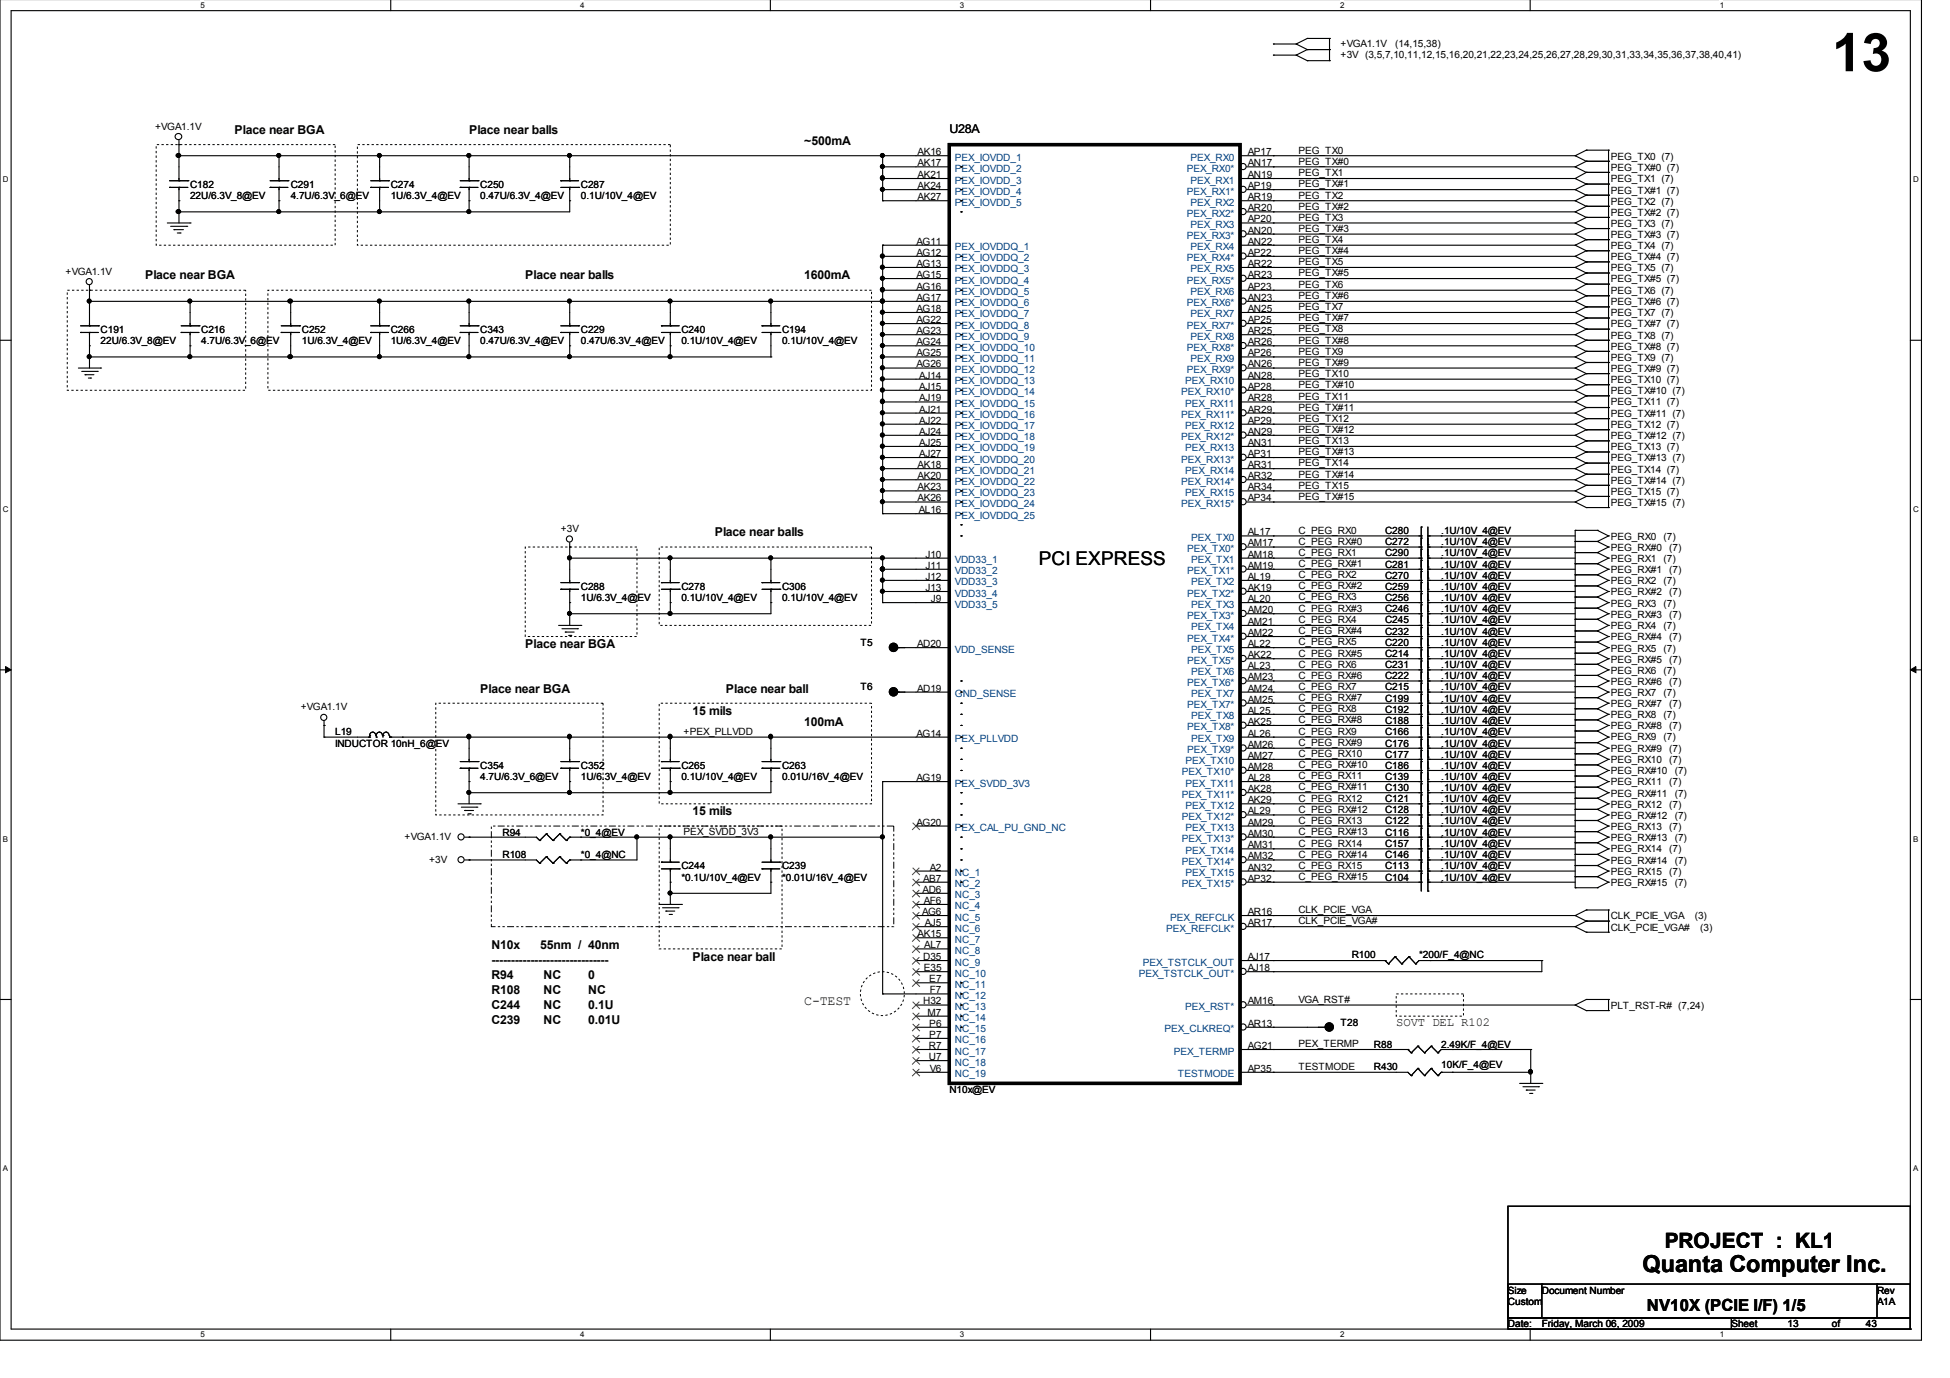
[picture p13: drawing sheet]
<svg xmlns="http://www.w3.org/2000/svg" width="297mm" height="210mm" viewBox="0 0 297 210" stroke-linecap="round" stroke-linejoin="round" font-family="sans-serif">
<defs><g id="words">
<text font-size="8.1" x="279.1" y="10.9">13</text>
<text font-size="3.6" x="250.2" y="193.8">Quanta Computer Inc.</text>
<text font-size="3.2" x="253.6" y="190.2">PROJECT : KL1</text>
<text font-size="2.9" x="158.2" y="86">PCI EXPRESS</text>
<text font-size="2.5" x="250.9" y="199.7">NV10X (PCIE I/F) 1/5</text>
<text font-size="2" x="122.5" y="153.1">C-TEST</text>
<g font-size="1.9">
<text x="35.7" y="20.4">Place near BGA</text>
<text x="71.5" y="20.4">Place near balls</text>
<text x="122.5" y="22.1">~500mA</text>
<text x="144.6" y="20.3">U28A</text>
<text x="22.1" y="42.5">Place near BGA</text>
<text x="80" y="42.5">Place near balls</text>
<text x="122.5" y="42.5">1600mA</text>
<text x="108.9" y="81.7">Place near balls</text>
<text x="80" y="98.7">Place near BGA</text>
<text x="73.2" y="105.5">Place near BGA</text>
<text x="110.6" y="105.5">Place near ball</text>
<text x="105.5" y="108.9">15 mils</text>
<text x="122.5" y="110.6">100mA</text>
<text x="105.5" y="124.2">15 mils</text>
<text x="74.8" y="144.6">N10x</text>
<text x="74.8" y="146.9">------------------------------</text>
<text x="74.8" y="149.2">R94</text>
<text x="82.3" y="144.6">55nm / 40nm</text>
<text x="82.8" y="149.2">NC</text>
<text x="89.6" y="149.2">0</text>
<text x="105.5" y="146.3">Place near ball</text>
<text x="74.8" y="151.5">R108</text>
<text x="74.8" y="153.8">C244</text>
<text x="82.8" y="151.5">NC</text>
<text x="82.8" y="153.8">NC</text>
<text x="89.6" y="151.5">NC</text>
<text x="89.6" y="153.8">0.1U</text>
<text x="74.8" y="156.1">C239</text>
<text x="82.8" y="156.1">NC</text>
<text x="89.6" y="156.1">0.01U</text>
<text x="212.7" y="156.3">SOVT DEL R102</text>
</g>
<g font-size="1.5">
<text x="204.2" y="8.8">+3V (3,5,7,10,11,12,15,16,20,21,22,23,24,25,26,27,28,29,30,31,33,34,35,36,37,38,40,41)</text>
<text x="204.2" y="7.1">+VGA1.1V</text>
<text x="212.5" y="7.1">(14,15,38)</text>
<text x="23.6" y="19.7">+VGA1.1V</text>
<text x="139.8" y="23.6">AK16</text>
<text x="190.1" y="23.6">AP17</text>
<text x="197.8" y="23.4">PEG_TX0</text>
<text x="29" y="28.6">C182</text>
<text x="44.3" y="28.6">C291</text>
<text x="59.5" y="28.6">C274</text>
<text x="73.2" y="28.6">C250</text>
<text x="88.5" y="28.6">C287</text>
<text x="139.8" y="25.3">AK17</text>
<text x="139.8" y="27.1">AK21</text>
<text x="139.8" y="28.8">AK24</text>
<text x="190.1" y="28.8">AP19</text>
<text x="190.1" y="27.1">AN19</text>
<text x="190.1" y="25.3">AN17</text>
<text x="197.8" y="25.1">PEG_TX#0</text>
<text x="197.8" y="26.9">PEG_TX1</text>
<text x="197.8" y="28.5">PEG_TX#1</text>
<text x="245.4" y="24.3">PEG_TX0 (7)</text>
<text x="245.4" y="27.7">PEG_TX1 (7)</text>
<text x="245.4" y="26">PEG_TX#0 (7)</text>
<text x="245.4" y="29.5">PEG_TX#1 (7)</text>
<text x="29" y="30.3">22U/6.3V_8@EV</text>
<text x="44.3" y="30.3">4.7U/6.3V_6@EV</text>
<text x="59.5" y="30.3">1U/6.3V_4@EV</text>
<text x="73.2" y="30.3">0.47U/6.3V_4@EV</text>
<text x="88.5" y="30.3">0.1U/10V_4@EV</text>
<text x="139.8" y="30.5">AK27</text>
<text x="190.1" y="35.6">AN20</text>
<text x="190.1" y="33.9">AP20</text>
<text x="190.1" y="32.2">AR20</text>
<text x="190.1" y="30.5">AR19</text>
<text x="197.8" y="30.2">PEG_TX2</text>
<text x="197.8" y="31.9">PEG_TX#2</text>
<text x="197.8" y="33.6">PEG_TX3</text>
<text x="197.8" y="35.3">PEG_TX#3</text>
<text x="245.4" y="31.2">PEG_TX2 (7)</text>
<text x="245.4" y="34.6">PEG_TX3 (7)</text>
<text x="245.4" y="32.9">PEG_TX#2 (7)</text>
<text x="10" y="41.8">+VGA1.1V</text>
<text x="139.6" y="37.3">AG11</text>
<text x="139.6" y="39">AG12</text>
<text x="139.6" y="40.7">AG13</text>
<text x="190.1" y="40.7">AR22</text>
<text x="190.1" y="39">AP22</text>
<text x="190.1" y="37.3">AN22</text>
<text x="197.8" y="37">PEG_TX4</text>
<text x="197.8" y="38.7">PEG_TX#4</text>
<text x="197.8" y="40.4">PEG_TX5</text>
<text x="245.4" y="37.9">PEG_TX4 (7)</text>
<text x="245.4" y="41.3">PEG_TX5 (7)</text>
<text x="245.4" y="36.3">PEG_TX#3 (7)</text>
<text x="245.4" y="39.6">PEG_TX#4 (7)</text>
<text x="139.6" y="42.3">AG15</text>
<text x="139.6" y="44.1">AG16</text>
<text x="139.6" y="45.8">AG17</text>
<text x="139.6" y="47.5">AG18</text>
<text x="190.1" y="47.5">AN25</text>
<text x="190.1" y="45.8">AN23</text>
<text x="190.1" y="44.1">AP23</text>
<text x="190.1" y="42.3">AR23</text>
<text x="197.8" y="42.1">PEG_TX#5</text>
<text x="197.8" y="43.9">PEG_TX6</text>
<text x="197.8" y="45.6">PEG_TX#6</text>
<text x="197.8" y="47.3">PEG_TX7</text>
<text x="245.4" y="44.7">PEG_TX6 (7)</text>
<text x="245.4" y="43">PEG_TX#5 (7)</text>
<text x="245.4" y="46.5">PEG_TX#6 (7)</text>
<text x="15.3" y="50.7">C191</text>
<text x="15.3" y="52.4">22U/6.3V_8@EV</text>
<text x="30.6" y="50.7">C216</text>
<text x="30.6" y="52.4">4.7U/6.3V_6@EV</text>
<text x="46" y="50.7">C252</text>
<text x="46" y="52.4">1U/6.3V_4@EV</text>
<text x="59.5" y="50.7">C266</text>
<text x="59.5" y="52.4">1U/6.3V_4@EV</text>
<text x="73.2" y="50.7">C343</text>
<text x="73.2" y="52.4">0.47U/6.3V_4@EV</text>
<text x="88.5" y="50.7">C229</text>
<text x="88.5" y="52.4">0.47U/6.3V_4@EV</text>
<text x="103.8" y="50.7">C240</text>
<text x="103.8" y="52.4">0.1U/10V_4@EV</text>
<text x="119.1" y="50.7">C194</text>
<text x="119.1" y="52.4">0.1U/10V_4@EV</text>
<text x="139.6" y="49.2">AG22</text>
<text x="139.6" y="50.9">AG23</text>
<text x="139.6" y="52.6">AG24</text>
<text x="190.1" y="52.6">AR26</text>
<text x="190.1" y="50.9">AR25</text>
<text x="190.1" y="49.2">AP25</text>
<text x="197.8" y="49">PEG_TX#7</text>
<text x="197.8" y="50.6">PEG_TX8</text>
<text x="197.8" y="52.3">PEG_TX#8</text>
<text x="245.4" y="48.2">PEG_TX7 (7)</text>
<text x="245.4" y="51.6">PEG_TX8 (7)</text>
<text x="245.4" y="49.9">PEG_TX#7 (7)</text>
<text x="245.4" y="53.3">PEG_TX#8 (7)</text>
<text x="139.6" y="54.3">AG25</text>
<text x="139.6" y="56">AG26</text>
<text x="140" y="57.7">AJ14</text>
<text x="140" y="59.4">AJ15</text>
<text x="190.1" y="59.4">AP28</text>
<text x="190.1" y="57.7">AN28</text>
<text x="190.1" y="56">AN26</text>
<text x="190.1" y="54.3">AP26</text>
<text x="197.8" y="54">PEG_TX9</text>
<text x="197.8" y="55.7">PEG_TX#9</text>
<text x="197.8" y="57.4">PEG_TX10</text>
<text x="197.8" y="59.1">PEG_TX#10</text>
<text x="245.4" y="55">PEG_TX9 (7)</text>
<text x="245.4" y="58.3">PEG_TX10 (7)</text>
<text x="245.4" y="56.7">PEG_TX#9 (7)</text>
<text x="140" y="61.1">AJ19</text>
<text x="140" y="62.8">AJ21</text>
<text x="140" y="64.5">AJ22</text>
<text x="190.1" y="64.5">AP29</text>
<text x="190.1" y="62.8">AR29</text>
<text x="190.1" y="61.1">AR28</text>
<text x="197.8" y="60.9">PEG_TX11</text>
<text x="197.8" y="62.6">PEG_TX#11</text>
<text x="197.8" y="64.3">PEG_TX12</text>
<text x="197.8" y="66">PEG_TX#12</text>
<text x="245.4" y="61.7">PEG_TX11 (7)</text>
<text x="245.4" y="65.2">PEG_TX12 (7)</text>
<text x="245.4" y="60">PEG_TX#10 (7)</text>
<text x="245.4" y="63.5">PEG_TX#11 (7)</text>
<text x="139.8" y="71.3">AK18</text>
<text x="140" y="66.2">AJ24</text>
<text x="140" y="67.9">AJ25</text>
<text x="140" y="69.6">AJ27</text>
<text x="190.1" y="71.3">AR31</text>
<text x="190.1" y="69.6">AP31</text>
<text x="190.1" y="67.9">AN31</text>
<text x="190.1" y="66.2">AN29</text>
<text x="197.8" y="67.7">PEG_TX13</text>
<text x="197.8" y="69.4">PEG_TX#13</text>
<text x="197.8" y="71">PEG_TX14</text>
<text x="245.4" y="68.6">PEG_TX13 (7)</text>
<text x="245.4" y="72">PEG_TX14 (7)</text>
<text x="245.4" y="66.9">PEG_TX#12 (7)</text>
<text x="245.4" y="70.3">PEG_TX#13 (7)</text>
<text x="139.8" y="73">AK20</text>
<text x="139.8" y="74.7">AK23</text>
<text x="139.8" y="76.4">AK26</text>
<text x="190.1" y="76.4">AP34</text>
<text x="190.1" y="74.7">AR34</text>
<text x="190.1" y="73">AR32</text>
<text x="197.8" y="72.7">PEG_TX#14</text>
<text x="197.8" y="74.4">PEG_TX15</text>
<text x="197.8" y="76.1">PEG_TX#15</text>
<text x="245.4" y="75.4">PEG_TX15 (7)</text>
<text x="245.4" y="73.7">PEG_TX#14 (7)</text>
<text x="245.4" y="77.1">PEG_TX#15 (7)</text>
<text x="85.4" y="81">+3V</text>
<text x="140" y="78.2">AL16</text>
<text x="190.1" y="83.2">AM17</text>
<text x="190.1" y="81.5">AL17</text>
<text x="197.8" y="81.3">C_PEG_RX0</text>
<text x="197.8" y="83">C_PEG_RX#0</text>
<text x="211" y="83.1">C272</text>
<text x="211" y="81.4">C280</text>
<text x="219.5" y="83.1">.1U/10V_4@EV</text>
<text x="219.5" y="81.4">.1U/10V_4@EV</text>
<text x="245.4" y="82.2">PEG_RX0</text>
<text x="245.4" y="83.9">PEG_RX#0</text>
<text x="253.4" y="82.2">(7)</text>
<text x="254.3" y="83.9">(7)</text>
<text x="88.5" y="89.8">C288</text>
<text x="103.8" y="89.8">C278</text>
<text x="119.1" y="89.8">C306</text>
<text x="141" y="84.9">J10</text>
<text x="141" y="86.6">J11</text>
<text x="141" y="88.3">J12</text>
<text x="190.1" y="88.3">AL19</text>
<text x="190.1" y="86.6">AM19</text>
<text x="190.1" y="84.9">AM18</text>
<text x="197.8" y="84.7">C_PEG_RX1</text>
<text x="197.8" y="86.4">C_PEG_RX#1</text>
<text x="197.8" y="88.1">C_PEG_RX2</text>
<text x="197.8" y="89.8">C_PEG_RX#2</text>
<text x="211" y="84.8">C290</text>
<text x="211" y="86.5">C281</text>
<text x="211" y="88.2">C270</text>
<text x="211" y="89.8">C259</text>
<text x="219.5" y="84.8">.1U/10V_4@EV</text>
<text x="219.5" y="86.5">.1U/10V_4@EV</text>
<text x="219.5" y="88.2">.1U/10V_4@EV</text>
<text x="219.5" y="89.8">.1U/10V_4@EV</text>
<text x="245.4" y="85.6">PEG_RX1</text>
<text x="245.4" y="89">PEG_RX2</text>
<text x="245.4" y="87.3">PEG_RX#1</text>
<text x="253.4" y="85.6">(7)</text>
<text x="253.4" y="89">(7)</text>
<text x="254.3" y="87.3">(7)</text>
<text x="88.5" y="91.5">1U/6.3V_4@EV</text>
<text x="103.8" y="91.5">0.1U/10V_4@EV</text>
<text x="119.1" y="91.5">0.1U/10V_4@EV</text>
<text x="141" y="90">J13</text>
<text x="141.8" y="91.7">J9</text>
<text x="190.1" y="95.2">AM21</text>
<text x="190.1" y="93.4">AM20</text>
<text x="190.1" y="91.7">AL20</text>
<text x="190.1" y="90">AK19</text>
<text x="197.8" y="91.5">C_PEG_RX3</text>
<text x="197.8" y="93.1">C_PEG_RX#3</text>
<text x="197.8" y="94.9">C_PEG_RX4</text>
<text x="211" y="94.9">C245</text>
<text x="211" y="91.5">C256</text>
<text x="211" y="93.2">C246</text>
<text x="219.5" y="94.9">.1U/10V_4@EV</text>
<text x="219.5" y="91.5">.1U/10V_4@EV</text>
<text x="219.5" y="93.2">.1U/10V_4@EV</text>
<text x="245.4" y="92.4">PEG_RX3</text>
<text x="245.4" y="95.8">PEG_RX4</text>
<text x="245.4" y="90.7">PEG_RX#2</text>
<text x="245.4" y="94.1">PEG_RX#3</text>
<text x="253.4" y="92.4">(7)</text>
<text x="253.4" y="95.8">(7)</text>
<text x="254.3" y="90.7">(7)</text>
<text x="254.3" y="94.1">(7)</text>
<text x="131.1" y="98.4">T5</text>
<text x="139.7" y="98.6">AD20</text>
<text x="190.1" y="102">AL23</text>
<text x="190.1" y="100.3">AK22</text>
<text x="190.1" y="98.6">AL22</text>
<text x="190.1" y="96.9">AM22</text>
<text x="197.8" y="96.6">C_PEG_RX#4</text>
<text x="197.8" y="98.3">C_PEG_RX5</text>
<text x="197.8" y="100">C_PEG_RX#5</text>
<text x="197.8" y="101.7">C_PEG_RX6</text>
<text x="211" y="98.4">C220</text>
<text x="211" y="101.8">C231</text>
<text x="211" y="100.1">C214</text>
<text x="211" y="96.7">C232</text>
<text x="219.5" y="98.4">.1U/10V_4@EV</text>
<text x="219.5" y="101.8">.1U/10V_4@EV</text>
<text x="219.5" y="100.1">.1U/10V_4@EV</text>
<text x="219.5" y="96.7">.1U/10V_4@EV</text>
<text x="245.4" y="99.2">PEG_RX5</text>
<text x="245.4" y="97.6">PEG_RX#4</text>
<text x="245.4" y="100.9">PEG_RX#5</text>
<text x="253.4" y="99.2">(7)</text>
<text x="254.3" y="97.6">(7)</text>
<text x="254.3" y="100.9">(7)</text>
<text x="131.1" y="105.2">T6</text>
<text x="139.7" y="105.3">AD19</text>
<text x="190.1" y="107">AM25</text>
<text x="190.1" y="105.3">AM24</text>
<text x="190.1" y="103.6">AM23</text>
<text x="197.8" y="103.4">C_PEG_RX#6</text>
<text x="197.8" y="105.1">C_PEG_RX7</text>
<text x="197.8" y="106.8">C_PEG_RX#7</text>
<text x="211" y="106.9">C199</text>
<text x="211" y="103.5">C222</text>
<text x="211" y="105.2">C215</text>
<text x="219.5" y="106.9">.1U/10V_4@EV</text>
<text x="219.5" y="103.5">.1U/10V_4@EV</text>
<text x="219.5" y="105.2">.1U/10V_4@EV</text>
<text x="245.4" y="102.6">PEG_RX6</text>
<text x="245.4" y="106">PEG_RX7</text>
<text x="245.4" y="104.3">PEG_RX#6</text>
<text x="245.4" y="107.7">PEG_RX#7</text>
<text x="253.4" y="102.6">(7)</text>
<text x="253.4" y="106">(7)</text>
<text x="254.3" y="104.3">(7)</text>
<text x="254.3" y="107.7">(7)</text>
<text x="45.8" y="108.2">+VGA1.1V</text>
<text x="51.1" y="111.9">L19</text>
<text x="51.1" y="113.7">INDUCTOR 10nH_6@EV</text>
<text x="104.1" y="111.9">+PEX_PLLVDD</text>
<text x="139.6" y="112.2">AG14</text>
<text x="190.1" y="113.9">AM26</text>
<text x="190.1" y="112.2">AL26</text>
<text x="190.1" y="110.4">AK25</text>
<text x="190.1" y="108.7">AL25</text>
<text x="197.8" y="108.5">C_PEG_RX8</text>
<text x="197.8" y="110.2">C_PEG_RX#8</text>
<text x="197.8" y="111.9">C_PEG_RX9</text>
<text x="197.8" y="113.6">C_PEG_RX#9</text>
<text x="211" y="108.6">C192</text>
<text x="211" y="111.9">C166</text>
<text x="211" y="110.3">C188</text>
<text x="211" y="113.7">C176</text>
<text x="219.5" y="108.6">.1U/10V_4@EV</text>
<text x="219.5" y="111.9">.1U/10V_4@EV</text>
<text x="219.5" y="110.3">.1U/10V_4@EV</text>
<text x="219.5" y="113.7">.1U/10V_4@EV</text>
<text x="245.4" y="109.4">PEG_RX8</text>
<text x="245.4" y="112.8">PEG_RX9</text>
<text x="245.4" y="111.1">PEG_RX#8</text>
<text x="253.4" y="109.4">(7)</text>
<text x="253.4" y="112.8">(7)</text>
<text x="254.3" y="111.1">(7)</text>
<text x="73.2" y="117.1">C354</text>
<text x="73.2" y="118.8">4.7U/6.3V_6@EV</text>
<text x="88.5" y="117.1">C352</text>
<text x="88.5" y="118.8">1U/6.3V_4@EV</text>
<text x="103.8" y="117.1">C265</text>
<text x="103.8" y="118.8">0.1U/10V_4@EV</text>
<text x="119.1" y="117.1">C263</text>
<text x="119.1" y="118.8">0.01U/16V_4@EV</text>
<text x="139.6" y="119">AG19</text>
<text x="190.1" y="119">AL28</text>
<text x="190.1" y="117.3">AM28</text>
<text x="190.1" y="115.6">AM27</text>
<text x="197.8" y="115.3">C_PEG_RX10</text>
<text x="197.8" y="117">C_PEG_RX#10</text>
<text x="197.8" y="118.7">C_PEG_RX11</text>
<text x="211" y="118.8">C139</text>
<text x="211" y="115.4">C177</text>
<text x="211" y="117.1">C186</text>
<text x="219.5" y="118.8">.1U/10V_4@EV</text>
<text x="219.5" y="115.4">.1U/10V_4@EV</text>
<text x="219.5" y="117.1">.1U/10V_4@EV</text>
<text x="245.4" y="116.3">PEG_RX10</text>
<text x="245.4" y="119.6">PEG_RX11</text>
<text x="245.4" y="114.6">PEG_RX#9</text>
<text x="245.4" y="118">PEG_RX#10</text>
<text x="254.3" y="116.3">(7)</text>
<text x="254.3" y="119.6">(7)</text>
<text x="254.3" y="114.6">(7)</text>
<text x="255.1" y="118">(7)</text>
<text x="139.6" y="125.7">AG20</text>
<text x="190.1" y="125.7">AM29</text>
<text x="190.1" y="124.1">AL29</text>
<text x="190.1" y="122.4">AK29</text>
<text x="190.1" y="120.7">AK28</text>
<text x="197.8" y="120.4">C_PEG_RX#11</text>
<text x="197.8" y="122.1">C_PEG_RX12</text>
<text x="197.8" y="123.8">C_PEG_RX#12</text>
<text x="197.8" y="125.5">C_PEG_RX13</text>
<text x="211" y="122.2">C121</text>
<text x="211" y="123.9">C128</text>
<text x="211" y="120.5">C130</text>
<text x="211" y="125.6">C122</text>
<text x="219.5" y="122.2">.1U/10V_4@EV</text>
<text x="219.5" y="123.9">.1U/10V_4@EV</text>
<text x="219.5" y="120.5">.1U/10V_4@EV</text>
<text x="219.5" y="125.6">.1U/10V_4@EV</text>
<text x="245.4" y="123">PEG_RX12</text>
<text x="245.4" y="121.3">PEG_RX#11</text>
<text x="245.4" y="124.7">PEG_RX#12</text>
<text x="254.3" y="123">(7)</text>
<text x="255.1" y="121.3">(7)</text>
<text x="255.1" y="124.7">(7)</text>
<text x="61.6" y="127.9">+VGA1.1V</text>
<text x="65.4" y="131.4">+3V</text>
<text x="76.5" y="127.3">R94</text>
<text x="76.5" y="130.7">R108</text>
<text x="88.5" y="127.3">*0_4@EV</text>
<text x="88.5" y="130.7">*0_4@NC</text>
<text x="104.1" y="127.2">PEX_SVDD_3V3</text>
<text x="190.1" y="130.9">AM32</text>
<text x="190.1" y="129.2">AM31</text>
<text x="190.1" y="127.4">AM30</text>
<text x="197.8" y="127.2">C_PEG_RX#13</text>
<text x="197.8" y="129">C_PEG_RX14</text>
<text x="197.8" y="130.7">C_PEG_RX#14</text>
<text x="211" y="130.7">C146</text>
<text x="211" y="129">C157</text>
<text x="211" y="127.3">C116</text>
<text x="219.5" y="130.7">.1U/10V_4@EV</text>
<text x="219.5" y="129">.1U/10V_4@EV</text>
<text x="219.5" y="127.3">.1U/10V_4@EV</text>
<text x="245.4" y="126.4">PEG_RX13</text>
<text x="245.4" y="129.8">PEG_RX14</text>
<text x="245.4" y="128.1">PEG_RX#13</text>
<text x="245.4" y="131.6">PEG_RX#14</text>
<text x="254.3" y="126.4">(7)</text>
<text x="254.3" y="129.8">(7)</text>
<text x="255.1" y="128.1">(7)</text>
<text x="255.1" y="131.6">(7)</text>
<text x="103.8" y="132.4">C244</text>
<text x="103.8" y="134.1">*0.1U/10V_4@EV</text>
<text x="119.1" y="132.4">C239</text>
<text x="119.1" y="134.1">*0.01U/16V_4@EV</text>
<text x="140.5" y="136">AD6</text>
<text x="140.6" y="134.3">AB7</text>
<text x="140.7" y="137.7">AF6</text>
<text x="141.6" y="132.6">A2</text>
<text x="190.1" y="134.3">AP32</text>
<text x="190.1" y="132.6">AN32</text>
<text x="197.8" y="132.3">C_PEG_RX15</text>
<text x="197.8" y="134">C_PEG_RX#15</text>
<text x="211" y="132.4">C113</text>
<text x="211" y="134.1">C104</text>
<text x="219.5" y="132.4">.1U/10V_4@EV</text>
<text x="219.5" y="134.1">.1U/10V_4@EV</text>
<text x="245.4" y="133.3">PEG_RX15</text>
<text x="245.4" y="135">PEG_RX#15</text>
<text x="254.3" y="133.3">(7)</text>
<text x="255.1" y="135">(7)</text>
<text x="139.8" y="142.8">AK15</text>
<text x="140.5" y="139.4">AG6</text>
<text x="140.9" y="141.1">AJ5</text>
<text x="190.1" y="141.1">AR17</text>
<text x="190.1" y="139.4">AR16</text>
<text x="197.8" y="139.1">CLK_PCIE_VGA</text>
<text x="197.8" y="140.8">CLK_PCIE_VGA#</text>
<text x="245.4" y="140.1">CLK_PCIE_VGA</text>
<text x="245.4" y="141.7">CLK_PCIE_VGA#</text>
<text x="258.1" y="140.1">(3)</text>
<text x="259" y="141.7">(3)</text>
<text x="140.6" y="146.2">D35</text>
<text x="140.7" y="147.9">E35</text>
<text x="140.8" y="144.5">AL7</text>
<text x="141.6" y="149.6">E7</text>
<text x="190.1" y="147.9">AJ18</text>
<text x="190.1" y="146.2">AJ17</text>
<text x="205.9" y="146">R100</text>
<text x="216.2" y="146">*200/F_4@NC</text>
<text x="140.6" y="153">H32</text>
<text x="141.3" y="154.7">M7</text>
<text x="141.6" y="151.3">F7</text>
<text x="190.1" y="153">AM16</text>
<text x="197.8" y="152.8">VGA_RST#</text>
<text x="245.4" y="153.7">PLT_RST-R# (7,24)</text>
<text x="141.5" y="159.8">R7</text>
<text x="141.5" y="161.5">U7</text>
<text x="141.6" y="156.4">P6</text>
<text x="141.6" y="158.1">P7</text>
<text x="190.1" y="156.4">AR13</text>
<text x="190.1" y="159.8">AG21</text>
<text x="197.8" y="159.5">PEX_TERMP</text>
<text x="204.2" y="156.2">T28</text>
<text x="209.3" y="159.6">R88</text>
<text x="219.5" y="159.6">2.49K/F_4@EV</text>
<text x="141.6" y="163.3">V6</text>
<text x="144.6" y="166.5">N10x@EV</text>
<text x="190.1" y="163.3">AP35</text>
<text x="197.8" y="163">TESTMODE</text>
<text x="209.3" y="163">R430</text>
<text x="219.5" y="162.7">10K/F_4@EV</text>
<text x="229.7" y="197">Size</text>
<text x="234.9" y="197">Document Number</text>
<text x="285.9" y="197">Rev</text>
<text x="229.7" y="202.2">Date:</text>
<text x="229.7" y="198.8">Custom</text>
<text x="234.9" y="202.2">Friday, March 06, 2009</text>
<text x="263.7" y="202.2">Sheet</text>
<text x="272.3" y="202.2">13</text>
<text x="279.1" y="202.2">of</text>
<text x="284.2" y="202.2">43</text>
<text x="285.9" y="198.8">A1A</text>
</g>
<g font-size="1.5" fill="#004080">
<text x="145.5" y="24.5">PEX_IOVDD_1</text>
<text x="145.5" y="26.2">PEX_IOVDD_2</text>
<text x="145.5" y="28">PEX_IOVDD_3</text>
<text x="145.5" y="29.6">PEX_IOVDD_4</text>
<text x="180.8" y="29.6">PEX_RX1*</text>
<text x="180.8" y="26.2">PEX_RX0*</text>
<text x="181.4" y="28">PEX_RX1</text>
<text x="181.4" y="24.5">PEX_RX0</text>
<text x="145.5" y="31.3">PEX_IOVDD_5</text>
<text x="180.8" y="33">PEX_RX2*</text>
<text x="181.4" y="34.7">PEX_RX3</text>
<text x="181.4" y="31.3">PEX_RX2</text>
<text x="145.5" y="38.1">PEX_IOVDDQ_1</text>
<text x="145.5" y="39.8">PEX_IOVDDQ_2</text>
<text x="145.5" y="41.5">PEX_IOVDDQ_3</text>
<text x="180.8" y="39.8">PEX_RX4*</text>
<text x="180.8" y="36.4">PEX_RX3*</text>
<text x="181.4" y="41.5">PEX_RX5</text>
<text x="181.4" y="38.1">PEX_RX4</text>
<text x="145.5" y="43.2">PEX_IOVDDQ_4</text>
<text x="145.5" y="45">PEX_IOVDDQ_5</text>
<text x="145.5" y="46.7">PEX_IOVDDQ_6</text>
<text x="180.8" y="46.7">PEX_RX6*</text>
<text x="180.8" y="43.2">PEX_RX5*</text>
<text x="181.4" y="45">PEX_RX6</text>
<text x="145.5" y="48.4">PEX_IOVDDQ_7</text>
<text x="145.5" y="50.1">PEX_IOVDDQ_8</text>
<text x="145.5" y="51.7">PEX_IOVDDQ_9</text>
<text x="145.5" y="53.4">PEX_IOVDDQ_10</text>
<text x="180.8" y="53.4">PEX_RX8*</text>
<text x="180.8" y="50.1">PEX_RX7*</text>
<text x="181.4" y="51.7">PEX_RX8</text>
<text x="181.4" y="48.4">PEX_RX7</text>
<text x="145.5" y="55.1">PEX_IOVDDQ_11</text>
<text x="145.5" y="56.8">PEX_IOVDDQ_12</text>
<text x="145.5" y="58.5">PEX_IOVDDQ_13</text>
<text x="180.5" y="58.5">PEX_RX10</text>
<text x="180.8" y="56.8">PEX_RX9*</text>
<text x="181.4" y="55.1">PEX_RX9</text>
<text x="145.5" y="60.2">PEX_IOVDDQ_14</text>
<text x="145.5" y="62">PEX_IOVDDQ_15</text>
<text x="145.5" y="63.7">PEX_IOVDDQ_16</text>
<text x="145.5" y="65.4">PEX_IOVDDQ_17</text>
<text x="179.9" y="63.7">PEX_RX11*</text>
<text x="179.9" y="60.2">PEX_RX10*</text>
<text x="180.5" y="65.4">PEX_RX12</text>
<text x="180.5" y="62">PEX_RX11</text>
<text x="145.5" y="67.1">PEX_IOVDDQ_18</text>
<text x="145.5" y="68.8">PEX_IOVDDQ_19</text>
<text x="145.5" y="70.5">PEX_IOVDDQ_20</text>
<text x="179.9" y="70.5">PEX_RX13*</text>
<text x="179.9" y="67.1">PEX_RX12*</text>
<text x="180.5" y="68.8">PEX_RX13</text>
<text x="145.5" y="72.2">PEX_IOVDDQ_21</text>
<text x="145.5" y="73.8">PEX_IOVDDQ_22</text>
<text x="145.5" y="75.5">PEX_IOVDDQ_23</text>
<text x="145.5" y="77.2">PEX_IOVDDQ_24</text>
<text x="179.9" y="77.2">PEX_RX15*</text>
<text x="179.9" y="73.8">PEX_RX14*</text>
<text x="180.5" y="75.5">PEX_RX15</text>
<text x="180.5" y="72.2">PEX_RX14</text>
<text x="145.5" y="79">PEX_IOVDDQ_25</text>
<text x="181.4" y="82.4">PEX_TX0</text>
<text x="145.5" y="85.8">VDD33_1</text>
<text x="145.5" y="87.5">VDD33_2</text>
<text x="145.5" y="89.2">VDD33_3</text>
<text x="180.8" y="87.5">PEX_TX1*</text>
<text x="180.8" y="84.1">PEX_TX0*</text>
<text x="181.4" y="89.2">PEX_TX2</text>
<text x="181.4" y="85.8">PEX_TX1</text>
<text x="145.5" y="90.9">VDD33_4</text>
<text x="145.5" y="92.6">VDD33_5</text>
<text x="180.8" y="94.2">PEX_TX3*</text>
<text x="180.8" y="90.9">PEX_TX2*</text>
<text x="181.4" y="92.6">PEX_TX3</text>
<text x="145.5" y="99.4">VDD_SENSE</text>
<text x="180.8" y="101.1">PEX_TX5*</text>
<text x="180.8" y="97.7">PEX_TX4*</text>
<text x="181.4" y="99.4">PEX_TX5</text>
<text x="181.4" y="96">PEX_TX4</text>
<text x="145.5" y="106.2">GND_SENSE</text>
<text x="180.8" y="107.9">PEX_TX7*</text>
<text x="180.8" y="104.5">PEX_TX6*</text>
<text x="181.4" y="106.2">PEX_TX7</text>
<text x="181.4" y="102.8">PEX_TX6</text>
<text x="145.5" y="113">PEX_PLLVDD</text>
<text x="180.8" y="111.3">PEX_TX8*</text>
<text x="181.4" y="113">PEX_TX9</text>
<text x="181.4" y="109.6">PEX_TX8</text>
<text x="145.5" y="119.8">PEX_SVDD_3V3</text>
<text x="180" y="118.1">PEX_TX10*</text>
<text x="180.6" y="119.8">PEX_TX11</text>
<text x="180.6" y="116.4">PEX_TX10</text>
<text x="180.8" y="114.7">PEX_TX9*</text>
<text x="180" y="124.9">PEX_TX12*</text>
<text x="180" y="121.5">PEX_TX11*</text>
<text x="180.6" y="123.2">PEX_TX12</text>
<text x="145.5" y="126.6">PEX_CAL_PU_GND_NC</text>
<text x="180" y="131.8">PEX_TX14*</text>
<text x="180" y="128.3">PEX_TX13*</text>
<text x="180.6" y="130.1">PEX_TX14</text>
<text x="180.6" y="126.6">PEX_TX13</text>
<text x="145.5" y="133.4">NC_1</text>
<text x="145.5" y="135.1">NC_2</text>
<text x="145.5" y="136.8">NC_3</text>
<text x="180" y="135.1">PEX_TX15*</text>
<text x="180.6" y="133.4">PEX_TX15</text>
<text x="145.5" y="138.5">NC_4</text>
<text x="145.5" y="140.2">NC_5</text>
<text x="145.5" y="141.9">NC_6</text>
<text x="145.5" y="143.6">NC_7</text>
<text x="177.6" y="141.9">PEX_REFCLK*</text>
<text x="178.2" y="140.2">PEX_REFCLK</text>
<text x="145.5" y="145.3">NC_8</text>
<text x="145.5" y="147.1">NC_9</text>
<text x="145.5" y="148.8">NC_10</text>
<text x="173.5" y="148.8">PEX_TSTCLK_OUT*</text>
<text x="174.1" y="147.1">PEX_TSTCLK_OUT</text>
<text x="145.5" y="150.5">NC_11</text>
<text x="145.5" y="152.2">NC_12</text>
<text x="145.5" y="153.9">NC_13</text>
<text x="145.5" y="155.5">NC_14</text>
<text x="180.5" y="153.9">PEX_RST*</text>
<text x="145.5" y="157.2">NC_15</text>
<text x="145.5" y="158.9">NC_16</text>
<text x="145.5" y="160.6">NC_17</text>
<text x="177.4" y="157.2">PEX_CLKREQ*</text>
<text x="178.8" y="160.6">PEX_TERMP</text>
<text x="145.5" y="162.3">NC_18</text>
<text x="145.5" y="164.1">NC_19</text>
<text x="179.4" y="164.1">TESTMODE</text>
</g>
<g font-size="1.2">
<text x="30.6" y="1.2">5</text>
<text x="88.4" y="1.2">4</text>
<text x="146.2" y="1.2">3</text>
<text x="204.1" y="1.2">2</text>
<text x="262" y="1.2">1</text>
<text x=".4" y="27.8">D</text>
<text x="291.4" y="27.8">D</text>
<text x=".4" y="78">C</text>
<text x="291.4" y="78">C</text>
<text x=".4" y="128.2">B</text>
<text x="291.4" y="128.2">B</text>
<text x=".4" y="178.4">A</text>
<text x="291.4" y="178.4">A</text>
<text x="30.6" y="203.7">5</text>
<text x="88.4" y="203.7">4</text>
<text x="146.2" y="203.7">3</text>
<text x="204.1" y="203.7">2</text>
<text x="262" y="203.7">1</text>
</g>
</g></defs>
<path d="M0 -.1v204.2h292.7v-204.2M1.7 1.6h289.3v200.9h-289.3z" fill="none" stroke="#000" stroke-width=".17"/>
<g fill="#fff">
<path d="M30.6 .1h.5v1.3h-.5z"/>
<path d="M30.6 202.6h.5v1.3h-.5z"/>
</g>
<path d="M59.5 -.1v1.7M59.5 202.5v1.6" fill="none" stroke="#000" stroke-width=".17"/>
<g fill="#fff">
<path d="M88.4 .1h.5v1.3h-.5z"/>
<path d="M88.4 202.6h.5v1.3h-.5z"/>
</g>
<path d="M117.3 -.1v1.7M117.3 202.5v1.6" fill="none" stroke="#000" stroke-width=".17"/>
<g fill="#fff">
<path d="M146.2 .1h.5v1.3h-.5z"/>
<path d="M146.2 202.6h.5v1.3h-.5z"/>
</g>
<path d="M175.3 -.1v1.7M175.3 202.5v1.6" fill="none" stroke="#000" stroke-width=".17"/>
<g fill="#fff">
<path d="M204.1 .1h.5v1.3h-.5z"/>
<path d="M204.1 202.6h.5v1.3h-.5z"/>
</g>
<path d="M233.1 -.1v1.7M233.1 202.5v1.6" fill="none" stroke="#000" stroke-width=".17"/>
<g fill="#fff">
<path d="M262 .1h.5v1.3h-.5z"/>
<path d="M262 202.6h.5v1.3h-.5z"/>
<path d="M.4 26.7h.7v1.3h-.7z"/>
<path d="M291.4 26.7h.7v1.3h-.7z"/>
<path d="M.4 76.9h.7v1.3h-.7z"/>
<path d="M291.4 76.9h.7v1.3h-.7z"/>
</g>
<path d="M0 51.8h1.7M291 51.8h1.7" fill="none" stroke="#000" stroke-width=".17"/>
<g fill="#fff">
<path d="M.4 127.1h.7v1.3h-.7z"/>
<path d="M291.4 127.1h.7v1.3h-.7z"/>
</g>
<path d="M0 102h1.7M291 102h1.7" fill="none" stroke="#000" stroke-width=".17"/>
<path d="M.8 101.5l.9 .5-.9 .5zM291 102l.8-.5v1z" fill="#000" stroke="#000" stroke-width=".15"/>
<g fill="#fff">
<path d="M.4 177.3h.7v1.3h-.7z"/>
<path d="M291.4 177.3h.7v1.3h-.7z"/>
</g>
<g fill="none" stroke="#000" stroke-width=".17">
<path d="M194 8.4h.1M194 6.7h.1M194 8.4h3.4M194 6.7h3.4M197.4 8.4h.1M197.4 6.7h.1M197.4 8.4l1.7 .8M197.4 6.7l1.7 .8M199.1 9.2h.1M199.1 7.5h.1M199.1 5.9h.1M199.1 9.2h3.4"/>
<path d="M199.1 7.5h3.4M199.1 7.5l-1.7 .9M199.1 5.9h3.4M199.1 5.9l-1.7 .8M202.5 9.2h.1M202.5 7.5h.1M202.5 5.9h.1M202.5 5.9v3.3M25.5 34h3.5M25.8 28.5h.1M25.8 27.5h2.8M25.8 28.5h2.8"/>
<path d="M26 34.5h2.4M26.5 35h.1M26.5 35h1.4M27 35.5h.4M27.3 23.7h.1M27.3 22h.1M27.3 30.6h.1M27.3 32.3h.1M27.3 27.5h.1M27.3 28.5h.1M27.3 23.7h112.2M27.3 21.4v6.1"/>
<path d="M27.3 28.5v5.5M27.4 35.5h.1M28.4 34.5h.1M28.6 27.5h.1M29 34h.1M41.1 28.5h.1M41.1 27.5h2.8M41.1 28.5h2.8M42.5 23.7h.1M42.5 30.6h.1M42.5 32.3h.1M42.5 28.5h.1"/>
<path d="M42.5 27.5h.1M42.5 23.7v3.8M42.5 28.5v3.8M43.9 27.5h.1M56.5 28.5h.1M56.5 27.5h2.7M56.5 28.5h2.7M57.8 23.7h.1M57.8 32.3h.1M57.8 27.5h.1M57.8 28.5h.1M57.8 23.7v3.8"/>
<path d="M57.8 28.5v3.8M59.2 27.5h.1M70.1 28.5h.1M70.1 27.5h2.7M70.1 28.5h2.7M71.5 23.7h.1M71.5 32.3h.1M71.5 30.6h.1M71.5 28.5h.1M71.5 27.5h.1M71.5 23.7v3.8M71.5 28.5v3.8"/>
<path d="M72.8 27.5h.1M85.4 27.5h.1M85.4 27.5h2.7M85.4 28.5h2.7M86.8 23.7h.1M86.8 30.6h.1M86.8 28.5h.1M86.8 27.5h.1M86.8 23.7v3.8M86.8 28.5v3.8h-59.5M88.1 28.5h.1M134.5 23.7h.1"/>
<path d="M134.5 30.6h.1M134.5 28.9h.1M134.5 25.4h.1M134.5 27.2h.1M134.5 37.4h.1M134.5 39h.1M134.5 30.6h5M134.5 23.7v6.9M134.5 37.4v40.8M134.5 25.4h5M134.5 27.2h5M134.5 28.9h5"/>
<path d="M134.5 37.4h5M134.5 39h5M194 23.7h.1M194 25.4h.1M194 27.2h.1M194 28.9h.1M194 30.6h.1M194 32.3h.1M194 34h.1M194 35.7h.1M194 37.4h.1M194 39h.1"/>
<path d="M194 23.7h45.9M194 30.6h45.9M194 25.4h45.9M194 27.2h45.9M194 28.9h45.9M194 32.3h45.9M194 37.4h45.9M194 39h45.9M194 34h45.9M194 35.7h45.9M239.9 23.7h.1M239.9 27.2h.1"/>
<path d="M239.9 30.6h.1M239.9 34h.1M239.9 37.4h.1M239.9 25.4h.1M239.9 28.9h.1M239.9 32.3h.1M239.9 35.7h.1M239.9 39h.1M239.9 23.7l1.7 .9M239.9 27.2l1.7 .8M239.9 30.6l1.7 .8M239.9 34l1.7 .8"/>
<path d="M239.9 37.4l1.7 .8M239.9 25.4l1.7 .9M239.9 28.9l1.7 .8M239.9 32.3l1.7 .8M239.9 35.7l1.7 .8M239.9 39l1.7 .9M241.6 22.9h.1M241.6 24.6h.1M241.6 26.3h.1M241.6 28h.1M241.6 29.7h.1M241.6 31.4h.1"/>
<path d="M241.6 33.1h.1M241.6 34.8h.1M241.6 36.5h.1M241.6 38.2h.1M241.6 39.9h.1M241.6 22.9l-1.7 .8M241.6 22.9h3.4M241.6 24.6h3.4M241.6 26.3l-1.7 .9M241.6 26.3h3.4M241.6 28h3.4M241.6 29.7l-1.7 .9"/>
<path d="M241.6 29.7h3.4M241.6 31.4h3.4M241.6 33.1l-1.7 .9M241.6 33.1h3.4M241.6 34.8h3.4M241.6 36.5l-1.7 .9M241.6 36.5h3.4M241.6 38.2h3.4M241.6 39.9l-1.7 .8M241.6 39.9h3.4M241.6 24.6l-1.7 .8M241.6 28l-1.7 .9"/>
<path d="M241.6 31.4l-1.7 .9M241.6 34.8l-1.7 .9M241.6 38.2l-1.7 .8M245 22.9h.1M245 24.6h.1M245 26.3h.1M245 28h.1M245 29.7h.1M245 31.4h.1M245 33.1h.1M245 34.8h.1M245 36.5h.1"/>
<path d="M245 38.2h.1M245 39.9h.1M245 22.9v54.4M11.9 56.1h3.4M12.3 50.6h.1M12.3 49.6h2.7M12.3 50.6h2.7M12.4 56.6h2.4M13 57.1h.1M13 57.1h1.3M13.5 57.6h.3M13.6 45.9h.1"/>
<path d="M13.6 44.2h.1M13.6 52.7h.1M13.6 54.4h.1M13.6 49.6h.1M13.6 50.6h.1M13.6 45.9h125.9M13.6 43.4v6.2M13.6 50.6v5.5M13.6 54.4h103.8M13.8 57.6h.1M14.8 56.6h.1M15 49.6h.1"/>
<path d="M15.3 56.1h.1M27.6 50.6h.1M27.6 49.6h2.7M27.6 50.6h2.7M29 45.9h.1M29 52.7h.1M29 54.4h.1M29 50.6h.1M29 49.6h.1M29 45.9v3.7M29 50.6v3.8M30.3 49.6h.1"/>
<path d="M42.8 50.6h.1M42.8 49.6h2.8M42.8 50.6h2.8M44.3 45.9h.1M44.3 54.4h.1M44.3 49.6h.1M44.3 50.6h.1M44.3 45.9v3.7M44.3 50.6v3.8M45.6 49.6h.1M56.5 50.6h.1M56.5 49.6h2.7"/>
<path d="M56.5 50.6h2.7M57.8 45.9h.1M57.8 54.4h.1M57.8 49.6h.1M57.8 50.6h.1M57.8 45.9v3.7M57.8 50.6v3.8M59.2 49.6h.1M70.1 50.6h.1M70.1 49.6h2.7M70.1 50.6h2.7M71.5 45.9h.1"/>
<path d="M71.5 54.4h.1M71.5 50.6h.1M71.5 49.6h.1M71.5 45.9v3.7M71.5 50.6v3.8M72.8 49.6h.1M86.8 45.9h.1M86.8 54.4h.1M86.8 52.7h.1M86.8 45.9v1.7M86.8 52.7v1.7M100.8 49.6h.1"/>
<path d="M100.8 49.6h2.7M100.8 50.6h2.7M102.1 45.9h.1M102.1 52.7h.1M102.1 54.4h.1M102.1 50.6h.1M102.1 49.6h.1M102.1 45.9v3.7M102.1 50.6v3.8M103.5 50.6h.1M116.1 49.6h.1M116.1 49.6h2.7"/>
<path d="M116.1 50.6h2.7M117.4 45.9h.1M117.4 54.4h.1M117.4 50.6h.1M117.4 49.6h.1M117.4 45.9v3.7M117.4 50.6v3.8M118.8 50.6h.1M134.5 40.7h.1M134.5 44.2h.1M134.5 42.4h.1M134.5 45.9h.1"/>
<path d="M134.5 49.3h.1M134.5 51h.1M134.5 52.7h.1M134.5 54.4h.1M134.5 56.1h.1M134.5 57.8h.1M134.5 59.5h.1M134.5 47.6h.1M134.5 54.4h5M134.5 40.7h5M134.5 42.4h5M134.5 44.2h5"/>
<path d="M134.5 49.3h5M134.5 51h5M134.5 52.7h5M134.5 56.1h5M134.5 57.8h5M134.5 59.5h5M134.5 47.6h5M194 40.7h.1M194 42.4h.1M194 44.2h.1M194 45.9h.1M194 47.6h.1"/>
<path d="M194 49.3h.1M194 51h.1M194 52.7h.1M194 54.4h.1M194 56.1h.1M194 57.8h.1M194 59.5h.1M194 45.9h45.9M194 54.4h45.9M194 40.7h45.9M194 42.4h45.9M194 44.2h45.9"/>
<path d="M194 49.3h45.9M194 51h45.9M194 52.7h45.9M194 56.1h45.9M194 57.8h45.9M194 59.5h45.9M194 47.6h45.9M239.9 40.7h.1M239.9 44.2h.1M239.9 47.6h.1M239.9 51h.1M239.9 54.4h.1"/>
<path d="M239.9 57.8h.1M239.9 42.4h.1M239.9 45.9h.1M239.9 49.3h.1M239.9 52.7h.1M239.9 56.1h.1M239.9 59.5h.1M239.9 40.7l1.7 .9M239.9 44.2l1.7 .9M239.9 47.6l1.7 .8M239.9 51l1.7 .8M239.9 54.4l1.7 .8"/>
<path d="M239.9 57.8l1.7 .8M239.9 42.4l1.7 .9M239.9 45.9l1.7 .9M239.9 49.3l1.7 .8M239.9 52.7l1.7 .8M239.9 56.1l1.7 .8M239.9 59.5l1.7 .8M241.6 41.6h.1M241.6 43.3h.1M241.6 45.1h.1M241.6 46.8h.1M241.6 48.4h.1"/>
<path d="M241.6 50.1h.1M241.6 51.8h.1M241.6 53.5h.1M241.6 55.2h.1M241.6 56.9h.1M241.6 58.6h.1M241.6 41.6h3.4M241.6 43.3l-1.7 .9M241.6 43.3h3.4M241.6 45.1h3.4M241.6 46.8l-1.7 .8M241.6 46.8h3.4"/>
<path d="M241.6 48.4h3.4M241.6 50.1l-1.7 .9M241.6 50.1h3.4M241.6 51.8h3.4M241.6 53.5l-1.7 .9M241.6 53.5h3.4M241.6 55.2h3.4M241.6 56.9l-1.7 .9M241.6 56.9h3.4M241.6 58.6h3.4M241.6 41.6l-1.7 .8M241.6 45.1l-1.7 .8"/>
<path d="M241.6 48.4l-1.7 .9M241.6 51.8l-1.7 .9M241.6 55.2l-1.7 .9M241.6 58.6l-1.7 .9M245 41.6h.1M245 43.3h.1M245 45.1h.1M245 46.8h.1M245 48.4h.1M245 50.1h.1M245 51.8h.1M245 53.5h.1"/>
<path d="M245 55.2h.1M245 56.9h.1M245 58.6h.1M134.5 78.2h.1M134.5 61.2h.1M134.5 62.9h.1M134.5 64.6h.1M134.5 66.3h.1M134.5 68h.1M134.5 69.7h.1M134.5 71.4h.1M134.5 73.1h.1"/>
<path d="M134.5 74.8h.1M134.5 76.5h.1M134.5 78.2h5M134.5 61.2h5M134.5 62.9h5M134.5 64.6h5M134.5 66.3h5M134.5 68h5M134.5 69.7h5M134.5 71.4h5M134.5 73.1h5M134.5 74.8h5"/>
<path d="M134.5 76.5h5M194 61.2h.1M194 62.9h.1M194 64.6h.1M194 66.3h.1M194 68h.1M194 69.7h.1M194 71.4h.1M194 73.1h.1M194 74.8h.1M194 76.5h.1M194 61.2h45.9"/>
<path d="M194 62.9h45.9M194 64.6h45.9M194 66.3h45.9M194 68h45.9M194 69.7h45.9M194 71.4h45.9M194 73.1h45.9M194 74.8h45.9M194 76.5h45.9M239.9 61.2h.1M239.9 64.6h.1M239.9 68h.1"/>
<path d="M239.9 71.4h.1M239.9 74.8h.1M239.9 62.9h.1M239.9 66.3h.1M239.9 69.7h.1M239.9 73.1h.1M239.9 76.5h.1M239.9 61.2l1.7 .9M239.9 64.6l1.7 .9M239.9 68l1.7 .8M239.9 71.4l1.7 .8M239.9 74.8l1.7 .8"/>
<path d="M239.9 62.9l1.7 .9M239.9 66.3l1.7 .9M239.9 69.7l1.7 .8M239.9 73.1l1.7 .8M239.9 76.5l1.7 .8M241.6 60.3h.1M241.6 62.1h.1M241.6 63.8h.1M241.6 65.5h.1M241.6 67.2h.1M241.6 68.8h.1M241.6 70.5h.1"/>
<path d="M241.6 72.2h.1M241.6 73.9h.1M241.6 75.6h.1M241.6 77.3h.1M241.6 60.3l-1.7 .9M241.6 60.3h3.4M241.6 62.1h3.4M241.6 63.8l-1.7 .8M241.6 63.8h3.4M241.6 65.5h3.4M241.6 67.2l-1.7 .8M241.6 67.2h3.4"/>
<path d="M241.6 68.8h3.4M241.6 70.5l-1.7 .9M241.6 70.5h3.4M241.6 72.2h3.4M241.6 73.9l-1.7 .9M241.6 73.9h3.4M241.6 75.6h3.4M241.6 62.1l-1.7 .8M241.6 65.5l-1.7 .8M241.6 68.8l-1.7 .9M241.6 72.2l-1.7 .9M241.6 75.6l-1.7 .9"/>
<path d="M241.6 77.3h3.4M245 60.3h.1M245 62.1h.1M245 63.8h.1M245 65.5h.1M245 67.2h.1M245 68.8h.1M245 70.5h.1M245 72.2h.1M245 73.9h.1M245 75.6h.1M245 77.3h.1"/>
<path d="M85.1 95.3h3.4M85.4 89.8h.1M85.4 88.7h2.7M85.4 89.8h2.7M85.6 95.8h2.4M86.1 96.3h.1M86.1 96.3h1.4M86.6 96.8h.4M86.8 91.8h.1M86.8 93.5h.1M86.8 85h.1M86.8 83.3h.1"/>
<path d="M86.8 88.7h.1M86.8 89.8h.1M86.8 82.6v6.1M86.8 89.8v5.5M86.8 85h52.7M87 96.8h.1M88 95.8h.1M88.1 88.7h.1M88.5 95.3h.1M100.8 88.7h.1M100.8 88.7h2.7M100.8 89.8h2.7"/>
<path d="M102.1 91.8h.1M102.1 93.5h.1M102.1 85h.1M102.1 89.8h.1M102.1 88.7h.1M102.1 85v3.7M102.1 89.8v3.7M103.5 89.8h.1M116.1 88.7h.1M116.1 88.7h2.7M116.1 89.8h2.7M117.4 91.8h.1"/>
<path d="M117.4 85h.1M117.4 89.8h.1M117.4 88.7h.1M117.4 89.8v3.7h-30.6M117.4 85v3.7M118.8 89.8h.1M134.5 85h.1M134.5 91.8h.1M134.5 90.1h.1M134.5 88.4h.1M134.5 86.7h.1M134.5 85v6.8"/>
<path d="M134.5 91.8h5M134.5 90.1h5M134.5 88.4h5M134.5 86.7h5M136.8 98.7h.1M136.8 98.7h2.7M194 81.6h.1M194 83.3h.1M194 85h.1M194 86.7h.1M194 88.4h.1M194 90.1h.1"/>
<path d="M194 91.8h.1M194 93.5h.1M194 95.3h.1M194 97h.1M194 98.7h.1M194 93.5h22.5M194 85h22.5M194 91.8h22.5M194 90.1h22.5M194 88.4h22.5M194 86.7h22.5M194 81.6h22.5"/>
<path d="M194 83.3h22.5M194 95.3h22.5M194 97h20.5M194 98.7h22.5M216.5 93.8h.1M216.5 95.3h.1M216.5 97.3h.1M216.5 98.7h.1M216.5 83.7h.1M216.5 85h.1M216.5 85.4h.1M216.5 86.7h.1"/>
<path d="M216.5 90.4h.1M216.5 91.8h.1M216.5 82h.1M216.5 83.3h.1M216.5 92.1h.1M216.5 93.5h.1M216.5 87.1h.1M216.5 88.4h.1M216.5 80.3h.1M216.5 81.6h.1M216.5 88.7h.1M216.5 90.1h.1"/>
<path d="M216.5 99h.1M216.5 80.3v16.3M216.5 97.3v19.7M217.5 95.3h.1M217.5 96.6h.1M217.5 98.7h.1M217.5 85h.1M217.5 86.4h.1M217.5 86.7h.1M217.5 88.1h.1M217.5 91.8h.1M217.5 93.1h.1"/>
<path d="M217.5 83.3h.1M217.5 84.7h.1M217.5 93.5h.1M217.5 94.8h.1M217.5 88.4h.1M217.5 89.8h.1M217.5 81.6h.1M217.5 83h.1M217.5 90.1h.1M217.5 91.5h.1M217.5 93.5h22.4M217.5 85h22.4"/>
<path d="M217.5 91.8h22.4M217.5 90.1h22.4M217.5 88.4h22.4M217.5 86.7h22.4M217.5 81.6h22.4M217.5 83.3h22.4M217.5 95.3h22.4M217.5 98.7h22.4M217.5 80.3v16.3M217.5 97.3v19.7M219.5 81.6h.1M219.5 83.3h.1"/>
<path d="M219.5 85h.1M219.5 86.7h.1M219.5 88.4h.1M219.5 90.1h.1M219.5 91.8h.1M219.5 93.5h.1M219.5 95.3h.1M219.5 97h.1M219.5 98.7h.1M219.5 97h20.4M239.9 82.5h.1M239.9 80.8h.1"/>
<path d="M239.9 85.9h.1M239.9 84.2h.1M239.9 89.3h.1M239.9 87.6h.1M239.9 92.6h.1M239.9 90.9h.1M239.9 96.1h.1M239.9 94.3h.1M239.9 99.5h.1M239.9 97.8h.1M239.9 80.8h3.4M239.9 82.5h3.4"/>
<path d="M239.9 80.8v54.4M239.9 84.2h3.4M239.9 85.9h3.4M239.9 87.6h3.4M239.9 89.3h3.4M239.9 90.9h3.4M239.9 92.6h3.4M239.9 94.3h3.4M239.9 96.1h3.4M239.9 97.8h3.4M239.9 99.5h3.4M243.3 80.8h.1"/>
<path d="M243.3 82.5h.1M243.3 84.2h.1M243.3 85.9h.1M243.3 87.6h.1M243.3 89.3h.1M243.3 90.9h.1M243.3 92.6h.1M243.3 94.3h.1M243.3 96.1h.1M243.3 97.8h.1M243.3 99.5h.1M243.3 80.8l1.7 .8"/>
<path d="M243.3 84.2l1.7 .8M243.3 87.6l1.7 .8M243.3 90.9l1.7 .9M243.3 94.3l1.7 1M243.3 97.8l1.7 .9M243.3 82.5l1.7 .8M243.3 85.9l1.7 .8M243.3 89.3l1.7 .8M243.3 92.6l1.7 .9M243.3 96.1l1.7 .9M243.3 99.5l1.7 .8M245 81.6h.1"/>
<path d="M245 85h.1M245 88.4h.1M245 91.8h.1M245 95.3h.1M245 98.7h.1M245 83.3h.1M245 86.7h.1M245 90.1h.1M245 93.5h.1M245 97h.1M245 81.6l-1.7 .9M245 85l-1.7 .9"/>
<path d="M245 88.4l-1.7 .9M245 91.8l-1.7 .8M245 95.3l-1.7 .8M245 98.7l-1.7 .8M245 83.3l-1.7 .9M245 86.7l-1.7 .9M245 90.1l-1.7 .8M245 93.5l-1.7 .8M245 97l-1.7 .8M49.4 112.3h.1M49.4 110.5h.1M49.4 112.3h6.9"/>
<path d="M49.4 109.8v2.5M56.3 112.3h.1M56.3 112h.1M56.3 112a.47 .47 0 0 1 .5-.5 .47 .47 0 0 1 .4 .5M56.3 112v.3M57.3 112.3h.1M58.3 112a.47 .47 0 0 0-.5-.5 .47 .47 0 0 0-.5 .5v.3M58.3 112h.1M58.3 112a.47 .47 0 0 1 .5-.5 .47 .47 0 0 1 .5 .5M58.3 112v.3M59.4 112.3h.1M59.4 112.3h80.1"/>
<path d="M59.4 112v.3M59.5 112.3h.1M61.3 112.3h.1M70.1 117h.1M70.1 116h2.7M70.1 117h2.7M71.5 112.3h.1M71.5 119.1h.1M71.5 117h.1M71.5 116h.1M71.5 112.3v3.7M71.5 117v5.4"/>
<path d="M72.8 116h.1M86.8 112.3h.1M86.8 119.1h.1M86.8 112.3v1.7M86.8 119.1v1.6M100.8 116h.1M100.8 116h2.7M100.8 117h2.7M102.1 112.3h.1M102.1 119.1h.1M102.1 117h.1M102.1 116h.1"/>
<path d="M102.1 112.3v3.7M102.1 117v3.7M103.5 117h.1M116.1 117h.1M116.1 116h2.7M116.1 117h2.7M117.4 112.3h.1M117.4 119.1h.1M117.4 116h.1M117.4 117h.1M117.4 112.3v3.7M117.4 117v3.7h-45.9"/>
<path d="M118.8 116h.1M134.5 119.1h.1M134.5 119.1v32.3M134.5 119.1h5M136.8 105.4h.1M136.8 105.4h2.7M194 100.3h.1M194 102h.1M194 103.7h.1M194 105.4h.1M194 107.1h.1M194 108.8h.1"/>
<path d="M194 110.5h.1M194 112.3h.1M194 114h.1M194 115.7h.1M194 117.4h.1M194 119.1h.1M194 112.3h22.5M194 108.8h22.5M194 110.5h22.5M194 114h22.5M194 115.7h22.5M194 117.4h20.5"/>
<path d="M194 119.1h22.5M194 100.3h22.5M194 102h22.5M194 103.7h22.5M194 105.4h22.5M194 107.1h22.5M216.5 105.8h.1M216.5 107.1h.1M216.5 107.5h.1M216.5 108.8h.1M216.5 110.8h.1M216.5 112.3h.1"/>
<path d="M216.5 109.1h.1M216.5 110.5h.1M216.5 117.7h.1M216.5 119.1h.1M216.5 102.4h.1M216.5 103.7h.1M216.5 100.7h.1M216.5 102h.1M216.5 104.1h.1M216.5 105.4h.1M216.5 112.6h.1M216.5 114h.1"/>
<path d="M216.5 119.4h.1M216.5 114.3h.1M216.5 115.7h.1M216.5 100.3h.1M216.5 117.7v18M217.5 100h.1M217.5 107.1h.1M217.5 108.5h.1M217.5 108.8h.1M217.5 110.2h.1M217.5 112.3h.1M217.5 113.6h.1"/>
<path d="M217.5 110.5h.1M217.5 111.9h.1M217.5 119.1h.1M217.5 103.7h.1M217.5 105.1h.1M217.5 102h.1M217.5 103.4h.1M217.5 105.4h.1M217.5 106.8h.1M217.5 114h.1M217.5 115.3h.1M217.5 115.7h.1"/>
<path d="M217.5 117h.1M217.5 100.3h.1M217.5 101.7h.1M217.5 112.3h22.4M217.5 108.8h22.4M217.5 110.5h22.4M217.5 114h22.4M217.5 115.7h22.4M217.5 119.1h22.4M217.5 100.3h22.4M217.5 102h22.4M217.5 103.7h22.4"/>
<path d="M217.5 105.4h22.4M217.5 107.1h22.4M217.5 117.7v18M219.5 108.8h.1M219.5 110.5h.1M219.5 112.3h.1M219.5 114h.1M219.5 115.7h.1M219.5 117.4h.1M219.5 119.1h.1M219.5 100.3h.1M219.5 102h.1"/>
<path d="M219.5 103.7h.1M219.5 105.4h.1M219.5 107.1h.1M219.5 117.4h20.4M239.9 102.9h.1M239.9 101.2h.1M239.9 106.3h.1M239.9 104.6h.1M239.9 109.7h.1M239.9 108h.1M239.9 113.1h.1M239.9 111.4h.1"/>
<path d="M239.9 116.5h.1M239.9 114.8h.1M239.9 119.9h.1M239.9 118.2h.1M239.9 101.2h3.4M239.9 102.9h3.4M239.9 104.6h3.4M239.9 106.3h3.4M239.9 108h3.4M239.9 109.7h3.4M239.9 111.4h3.4M239.9 113.1h3.4"/>
<path d="M239.9 114.8h3.4M239.9 116.5h3.4M239.9 118.2h3.4M239.9 119.9h3.4M243.3 101.2h.1M243.3 102.9h.1M243.3 104.6h.1M243.3 106.3h.1M243.3 108h.1M243.3 109.7h.1M243.3 111.4h.1M243.3 113.1h.1"/>
<path d="M243.3 114.8h.1M243.3 116.5h.1M243.3 118.2h.1M243.3 119.9h.1M243.3 101.2l1.7 .8M243.3 104.6l1.7 .8M243.3 108l1.7 .8M243.3 111.4l1.7 .9M243.3 114.8l1.7 .9M243.3 118.2l1.7 .9M243.3 102.9l1.7 .8M243.3 106.3l1.7 .8"/>
<path d="M243.3 109.7l1.7 .8M243.3 113.1l1.7 .9M243.3 116.5l1.7 .9M243.3 119.9l1.7 .8M245 102h.1M245 105.4h.1M245 108.8h.1M245 112.3h.1M245 115.7h.1M245 119.1h.1M245 100.3h.1M245 103.7h.1"/>
<path d="M245 107.1h.1M245 110.5h.1M245 114h.1M245 117.4h.1M245 102l-1.7 .9M245 105.4l-1.7 .9M245 108.8l-1.7 .9M245 112.3l-1.7 .8M245 115.7l-1.7 .8M245 119.1l-1.7 .8M245 100.3l-1.7 .9M245 103.7l-1.7 .9"/>
<path d="M245 107.1l-1.7 .9M245 110.5l-1.7 .9M245 114l-1.7 .8M245 117.4l-1.7 .8M69.8 122.4h3.4M70.3 123h2.3M70.8 123.5h.1M70.8 127.5h10.9l.5 .5M70.8 131h10.9l.5 .5M70.8 123.5h1.3M71.3 124h.3M71.5 120.7h.1"/>
<path d="M71.5 127.5h.1M71.5 131h.1M71.6 124h.1M72.6 123h.1M73.2 122.4h.1M82.2 128h.1M82.2 131.5h.1M83.2 127h.1M83.2 130.5h.1M83.2 127l-1 1M83.2 127l1 1M83.2 130.5l-1 1"/>
<path d="M83.2 130.5l1 1M84.2 128h.1M84.2 131.5h.1M85.3 127h.1M85.3 130.5h.1M85.3 127l-1.1 1M85.3 127l1 1M85.3 130.5l-1.1 1M85.3 130.5l1 1M86.3 128h.1M86.3 131.5h.1M86.8 120.7h.1"/>
<path d="M86.8 127.5h.1M86.8 131h.1M86.8 127.5h47.7M86.8 127.5l-.5 .5M86.8 131l-.5 .5M88.5 131h.1M88.5 127.5h.1M97 127.5h.1M97 127.5v3.5h-10.2M100.4 137.8h3.4M100.8 131.3h.1M100.8 132.3h2.7"/>
<path d="M100.8 131.3h2.7M100.9 138.3h2.4M101.4 138.8h.1M101.4 138.8h1.4M101.9 139.3h.4M102.1 120.7h.1M102.1 136.1h.1M102.1 134.4h.1M102.1 127.5h.1M102.1 137.8h.1M102.1 132.3h.1M102.1 131.3h.1"/>
<path d="M102.1 127.5v3.8M102.1 132.3v5.5M102.3 139.3h.1M103.3 138.3h.1M103.5 132.3h.1M103.8 137.8h.1M116.1 132.3h.1M116.1 132.3h2.7M116.1 131.3h2.7M117.4 127.5h.1M117.4 134.4h.1M117.4 131.3h.1"/>
<path d="M117.4 132.3h.1M117.4 127.5v3.8M117.4 132.3v3.8h-15.3M118.8 131.3h.1M134.5 127.5h.1M194 139.5h.1M194 120.7h.1M194 122.4h.1M194 124.1h.1M194 125.8h.1M194 127.5h.1M194 129.3h.1"/>
<path d="M194 131h.1M194 132.7h.1M194 134.4h.1M194 139.5h45.9M194 120.7h22.5M194 122.4h22.5M194 124.1h22.5M194 125.8h22.5M194 127.5h22.5M194 129.3h22.5M194 131h22.5M194 132.7h22.5"/>
<path d="M194 134.4h22.5M216.5 121.1h.1M216.5 122.4h.1M216.5 122.8h.1M216.5 124.1h.1M216.5 131.3h.1M216.5 132.7h.1M216.5 129.6h.1M216.5 131h.1M216.5 120.7h.1M216.5 127.9h.1M216.5 129.3h.1"/>
<path d="M216.5 124.5h.1M216.5 125.8h.1M216.5 126.2h.1M216.5 127.5h.1M216.5 133h.1M216.5 134.4h.1M217.5 122.4h.1M217.5 123.8h.1M217.5 124.1h.1M217.5 125.5h.1M217.5 120.4h.1M217.5 132.7h.1"/>
<path d="M217.5 134h.1M217.5 131h.1M217.5 132.3h.1M217.5 120.7h.1M217.5 122.1h.1M217.5 129.3h.1M217.5 130.7h.1M217.5 125.8h.1M217.5 127.2h.1M217.5 127.5h.1M217.5 128.9h.1M217.5 134.4h.1"/>
<path d="M217.5 135.7h.1M217.5 120.7h22.4M217.5 122.4h22.4M217.5 124.1h22.4M217.5 125.8h22.4M217.5 127.5h22.4M217.5 129.3h22.4M217.5 131h22.4M217.5 132.7h22.4M217.5 134.4h22.4M219.5 120.7h.1M219.5 122.4h.1"/>
<path d="M219.5 124.1h.1M219.5 125.8h.1M219.5 127.5h.1M219.5 129.3h.1M219.5 131h.1M219.5 132.7h.1M219.5 134.4h.1M239.9 139.5h.1M239.9 123.3h.1M239.9 121.6h.1M239.9 126.7h.1M239.9 125h.1"/>
<path d="M239.9 130.1h.1M239.9 128.4h.1M239.9 133.5h.1M239.9 131.8h.1M239.9 135.2h.1M239.9 139.5l1.7 .8M239.9 121.6h3.4M239.9 123.3h3.4M239.9 125h3.4M239.9 126.7h3.4M239.9 128.4h3.4M239.9 130.1h3.4"/>
<path d="M239.9 131.8h3.4M239.9 133.5h3.4M239.9 135.2h3.4M241.6 138.6h.1M241.6 138.6l-1.7 .9M241.6 138.6h3.4M243.3 121.6h.1M243.3 123.3h.1M243.3 125h.1M243.3 126.7h.1M243.3 128.4h.1M243.3 130.1h.1"/>
<path d="M243.3 131.8h.1M243.3 133.5h.1M243.3 135.2h.1M243.3 121.6l1.7 .8M243.3 125l1.7 .8M243.3 128.4l1.7 .9M243.3 131.8l1.7 .9M243.3 123.3l1.7 .8M243.3 126.7l1.7 .8M243.3 130.1l1.7 .9M243.3 133.5l1.7 .9M245 138.6h.1"/>
<path d="M245 122.4h.1M245 125.8h.1M245 129.3h.1M245 132.7h.1M245 120.7h.1M245 124.1h.1M245 127.5h.1M245 131h.1M245 134.4h.1M245 138.6v3.4M245 122.4l-1.7 .9M245 125.8l-1.7 .9"/>
<path d="M245 129.3l-1.7 .8M245 132.7l-1.7 .8M245 120.7l-1.7 .9M245 124.1l-1.7 .9M245 127.5l-1.7 .9M245 131l-1.7 .8M245 134.4l-1.7 .8M0 152.2h1.7M134.5 151.4h.1M134.5 151.4h5M194 141.2h.1M194 159.9h.1"/>
<path d="M194 153.1h.1M194 146.3h.1M194 148h.1M194 156.5h.1M194 141.2h45.9M194 159.9h20.5M194 153.1h45.9M194 146.3h17M194 156.5h7.8M201.8 156.5h.1M211 146.3h.1M211 146.3l.5 .5"/>
<path d="M211.5 146.8h.1M212.5 145.7h.1M212.5 145.7l1 1.1M212.5 145.7l-1 1.1M213.5 146.8h.1M214.5 159.9h.1M214.5 159.9l.5 .5M214.6 145.7h.1M214.6 145.7l1 1.1M214.6 145.7l-1.1 1.1M215.6 146.8h.1M216 159.4h.1"/>
<path d="M216 159.4l1 1M216 159.4l-1 1M217.8 146.3h.1M218 159.4h.1M218 159.4l1 1M218 159.4l-1 1M221.2 159.9h.1M233.2 159.9h.1M233.2 159.9h-13.7l-.5 .5M233.2 159.9v5.1M234.9 146.3h.1M234.9 146.3h-18.7l-.6 .5"/>
<path d="M234.9 146.3v1.7h-40.9M239.9 141.2h.1M239.9 153.1h.1M239.9 141.2l1.7 .8M239.9 153.1l1.7 .8M241.6 140.3h.1M241.6 142h.1M241.6 152.2h.1M241.6 153.9h.1M241.6 152.2h3.4M241.6 140.3h3.4M241.6 140.3l-1.7 .9"/>
<path d="M241.6 142h3.4M241.6 152.2l-1.7 .9M241.6 153.9h3.4M245 140.3h.1M245 142h.1M245 152.2h.1M245 153.9h.1M245 152.2v1.7M291 152.2h1.7M194 163.3h.1M194 163.3h20.5l.5 .5M215 163.8h.1"/>
<path d="M215 160.4h.1M216 162.7h.1M216 162.7l-1 1.1M216 162.7l1 1.1M217 163.8h.1M217 160.4h.1M218 162.7h.1M218 162.7l-1 1.1M218 162.7l1 1.1M219 163.8h.1M219 160.4h.1M219.5 163.3h.1"/>
<path d="M219.5 163.3h13.7M219.5 163.3l-.5 .5M221.2 163.3h.1M231.5 165h3.4M232 165.5h2.4M232.5 166h.1M232.5 166h1.3M233 166.6h.3M233.2 163.3h.1M233.3 166.6h.1M234.4 165.5h.1M234.9 165h.1"/>
<path d="M229.7 183.7h61.3v17.1h-61.3zM229.7 195.6h61.3v5.2h-61.3zM234.9 195.6h.1M234.9 195.6v5.2M285.9 195.6h.1M285.9 195.6v5.2M229.7 200.8h61.3v1.7h-61.3zM263.7 200.8h.1M263.7 200.8v1.7M291 202.5h.1M291 200.8v1.7"/>
<circle cx="27.2" cy="20.8" r=".49"/>
<circle cx="13.6" cy="42.9" r=".47"/>
<circle cx="86.7" cy="82.1" r=".47"/>
<circle cx="49.3" cy="109.3" r=".47"/>
<circle cx="70.2" cy="127.5" r=".47"/>
<circle cx="70.2" cy="131" r=".47"/>
</g>
<g fill="#000" stroke="#000" stroke-width=".17">
<circle cx="27.2" cy="32.2" r=".32"/>
<circle cx="27.2" cy="23.7" r=".32"/>
<circle cx="42.5" cy="32.2" r=".3"/>
<circle cx="42.5" cy="23.7" r=".3"/>
<circle cx="57.8" cy="32.2" r=".3"/>
<circle cx="57.8" cy="23.7" r=".3"/>
<circle cx="71.4" cy="32.2" r=".3"/>
<circle cx="71.4" cy="23.7" r=".3"/>
<circle cx="86.7" cy="23.7" r=".3"/>
<circle cx="134.4" cy="27.1" r=".32"/>
<circle cx="134.4" cy="28.8" r=".3"/>
<circle cx="134.4" cy="39" r=".3"/>
<circle cx="134.4" cy="23.7" r=".3"/>
<circle cx="134.4" cy="25.4" r=".3"/>
<circle cx="13.6" cy="45.9" r=".3"/>
<circle cx="13.6" cy="54.3" r=".3"/>
<circle cx="28.9" cy="54.3" r=".3"/>
<circle cx="28.9" cy="45.9" r=".3"/>
<circle cx="44.2" cy="45.9" r=".32"/>
<circle cx="44.2" cy="54.3" r=".32"/>
<circle cx="57.8" cy="54.3" r=".3"/>
<circle cx="57.8" cy="45.9" r=".3"/>
<circle cx="71.4" cy="54.3" r=".3"/>
<circle cx="71.4" cy="45.9" r=".3"/>
<circle cx="86.7" cy="45.9" r=".3"/>
<circle cx="86.7" cy="54.3" r=".3"/>
<circle cx="102.1" cy="54.3" r=".3"/>
<circle cx="102.1" cy="45.9" r=".3"/>
<circle cx="117.4" cy="45.9" r=".3"/>
<circle cx="134.4" cy="44.1" r=".32"/>
<circle cx="134.4" cy="52.6" r=".3"/>
<circle cx="134.4" cy="40.7" r=".3"/>
<circle cx="134.4" cy="47.6" r=".3"/>
<circle cx="134.4" cy="56" r=".3"/>
<circle cx="134.4" cy="45.9" r=".3"/>
<circle cx="134.4" cy="54.3" r=".3"/>
<circle cx="134.4" cy="59.4" r=".3"/>
<circle cx="134.4" cy="57.7" r=".3"/>
<circle cx="134.4" cy="50.9" r=".3"/>
<circle cx="134.4" cy="49.2" r=".3"/>
<circle cx="134.4" cy="42.4" r=".3"/>
<circle cx="134.4" cy="61.1" r=".32"/>
<circle cx="134.4" cy="68" r=".3"/>
<circle cx="134.4" cy="76.4" r=".3"/>
<circle cx="134.4" cy="69.7" r=".3"/>
<circle cx="134.4" cy="71.3" r=".3"/>
<circle cx="134.4" cy="73" r=".3"/>
<circle cx="134.4" cy="74.7" r=".3"/>
<circle cx="134.4" cy="62.9" r=".3"/>
<circle cx="134.4" cy="64.6" r=".3"/>
<circle cx="134.4" cy="66.3" r=".3"/>
<circle cx="86.7" cy="85" r=".3"/>
<circle cx="86.7" cy="93.4" r=".3"/>
<circle cx="102.1" cy="93.4" r=".3"/>
<circle cx="102.1" cy="85" r=".3"/>
<circle cx="117.4" cy="85" r=".3"/>
<circle cx="134.4" cy="90.1" r=".3"/>
<circle cx="134.4" cy="86.7" r=".3"/>
<circle cx="134.4" cy="88.4" r=".3"/>
<circle cx="134.4" cy="85" r=".3"/>
<circle cx="136.1" cy="98.6" r=".64"/>
<circle cx="71.4" cy="112.2" r=".32"/>
<circle cx="86.7" cy="112.2" r=".32"/>
<circle cx="102" cy="112.2" r=".32"/>
<circle cx="117.4" cy="112.2" r=".32"/>
<circle cx="136.1" cy="105.4" r=".64"/>
<circle cx="71.4" cy="120.7" r=".3"/>
<circle cx="86.7" cy="120.7" r=".3"/>
<circle cx="97" cy="127.5" r=".3"/>
<circle cx="102.1" cy="136" r=".3"/>
<circle cx="102.1" cy="120.7" r=".3"/>
<circle cx="102.1" cy="127.5" r=".3"/>
<circle cx="117.4" cy="127.5" r=".3"/>
<circle cx="134.4" cy="127.5" r=".3"/>
<circle cx="202.5" cy="156.4" r=".64"/>
<circle cx="233.1" cy="163.3" r=".32"/>
</g>
<path d="M74.8 125.8h61.3v15.4h-61.3z" fill="none" stroke="#000" stroke-width=".15" stroke-dasharray="1.1 .4 .4 .4 .4 .4" stroke-linecap="butt"/>
<g fill="none" stroke="#000" stroke-width=".15" stroke-dasharray=".4 .4 .4 .4 .4 .4 .4 .4" stroke-linecap="butt">
<path d="M23.8 22h27.3v15.4h-27.3zM54.4 22h47.7v15.4h-47.7zM10.2 44.2h27.2v15.3h-27.2zM40.8 44.2h92v15.3h-92zM80 83.3h17v13.7h-17zM100.4 83.3h32.4v12h-32.4zM66.4 107.1h25.5v17h-25.5zM100.4 107.1h32.4v15.3h-32.4zM100.4 125.8h18.7v18.7h-18.7zM212.7 151.4h10.2v3.4h-10.2z"/>
<circle cx="134.4" cy="151.4" r="3.3"/>
</g>
<circle cx="189.4" cy="76.4" r=".47" fill="#fff" stroke="#000" stroke-width=".17"/>
<path d="M188.9 74.8h5.1M189.9 76.5h4.1" fill="none" stroke="#000" stroke-width=".17"/>
<circle cx="189.4" cy="134.3" r=".47" fill="#fff" stroke="#000" stroke-width=".17"/>
<path d="M188.9 132.7h5.1M189.9 134.4h4.1" fill="none" stroke="#000" stroke-width=".17"/>
<circle cx="189.4" cy="73" r=".47" fill="#fff" stroke="#000" stroke-width=".17"/>
<path d="M188.9 71.4h5.1M189.9 73.1h4.1" fill="none" stroke="#000" stroke-width=".17"/>
<circle cx="189.4" cy="131" r=".47" fill="#fff" stroke="#000" stroke-width=".17"/>
<path d="M188.9 129.3h5.1M189.9 131h4.1" fill="none" stroke="#000" stroke-width=".17"/>
<circle cx="189.4" cy="69.7" r=".47" fill="#fff" stroke="#000" stroke-width=".17"/>
<path d="M188.9 68h5.1M189.9 69.7h4.1" fill="none" stroke="#000" stroke-width=".17"/>
<circle cx="189.4" cy="127.5" r=".47" fill="#fff" stroke="#000" stroke-width=".17"/>
<path d="M188.9 125.8h5.1M189.9 127.5h4.1" fill="none" stroke="#000" stroke-width=".17"/>
<circle cx="189.4" cy="66.3" r=".47" fill="#fff" stroke="#000" stroke-width=".17"/>
<path d="M188.9 64.6h5.1M189.9 66.3h4.1" fill="none" stroke="#000" stroke-width=".17"/>
<circle cx="189.4" cy="124.1" r=".47" fill="#fff" stroke="#000" stroke-width=".17"/>
<path d="M188.9 122.4h5.1M189.9 124.1h4.1" fill="none" stroke="#000" stroke-width=".17"/>
<circle cx="189.4" cy="62.9" r=".47" fill="#fff" stroke="#000" stroke-width=".17"/>
<path d="M188.9 61.2h5.1M189.9 62.9h4.1" fill="none" stroke="#000" stroke-width=".17"/>
<circle cx="189.4" cy="120.7" r=".47" fill="#fff" stroke="#000" stroke-width=".17"/>
<path d="M188.9 119.1h5.1M189.9 120.7h4.1" fill="none" stroke="#000" stroke-width=".17"/>
<circle cx="189.4" cy="59.4" r=".47" fill="#fff" stroke="#000" stroke-width=".17"/>
<path d="M188.9 57.8h5.1M189.9 59.5h4.1" fill="none" stroke="#000" stroke-width=".17"/>
<circle cx="189.4" cy="117.3" r=".47" fill="#fff" stroke="#000" stroke-width=".17"/>
<path d="M188.9 115.7h5.1M189.9 117.4h4.1" fill="none" stroke="#000" stroke-width=".17"/>
<circle cx="189.4" cy="56" r=".47" fill="#fff" stroke="#000" stroke-width=".17"/>
<path d="M188.9 54.4h5.1M189.9 56.1h4.1" fill="none" stroke="#000" stroke-width=".17"/>
<circle cx="189.4" cy="113.9" r=".47" fill="#fff" stroke="#000" stroke-width=".17"/>
<path d="M188.9 112.3h5.1M189.9 114h4.1" fill="none" stroke="#000" stroke-width=".17"/>
<circle cx="189.4" cy="52.6" r=".47" fill="#fff" stroke="#000" stroke-width=".17"/>
<path d="M188.9 51h5.1M189.9 52.7h4.1" fill="none" stroke="#000" stroke-width=".17"/>
<circle cx="189.4" cy="110.5" r=".47" fill="#fff" stroke="#000" stroke-width=".17"/>
<path d="M188.9 108.8h5.1M189.9 110.5h4.1" fill="none" stroke="#000" stroke-width=".17"/>
<circle cx="189.4" cy="49.2" r=".47" fill="#fff" stroke="#000" stroke-width=".17"/>
<path d="M188.9 47.6h5.1M189.9 49.3h4.1" fill="none" stroke="#000" stroke-width=".17"/>
<circle cx="189.4" cy="107.1" r=".47" fill="#fff" stroke="#000" stroke-width=".17"/>
<path d="M188.9 105.4h5.1M189.9 107.1h4.1" fill="none" stroke="#000" stroke-width=".17"/>
<circle cx="189.4" cy="45.9" r=".47" fill="#fff" stroke="#000" stroke-width=".17"/>
<path d="M188.9 44.2h5.1M189.9 45.9h4.1" fill="none" stroke="#000" stroke-width=".17"/>
<circle cx="189.4" cy="103.7" r=".47" fill="#fff" stroke="#000" stroke-width=".17"/>
<path d="M188.9 102h5.1M189.9 103.7h4.1" fill="none" stroke="#000" stroke-width=".17"/>
<circle cx="189.4" cy="42.4" r=".47" fill="#fff" stroke="#000" stroke-width=".17"/>
<path d="M188.9 40.7h5.1M189.9 42.4h4.1" fill="none" stroke="#000" stroke-width=".17"/>
<circle cx="189.4" cy="100.3" r=".47" fill="#fff" stroke="#000" stroke-width=".17"/>
<path d="M188.9 98.7h5.1M189.9 100.3h4.1" fill="none" stroke="#000" stroke-width=".17"/>
<circle cx="189.4" cy="39" r=".47" fill="#fff" stroke="#000" stroke-width=".17"/>
<path d="M188.9 37.4h5.1M189.9 39h4.1" fill="none" stroke="#000" stroke-width=".17"/>
<circle cx="189.4" cy="96.9" r=".47" fill="#fff" stroke="#000" stroke-width=".17"/>
<path d="M188.9 95.3h5.1M189.9 97h4.1" fill="none" stroke="#000" stroke-width=".17"/>
<circle cx="189.4" cy="35.6" r=".47" fill="#fff" stroke="#000" stroke-width=".17"/>
<path d="M188.9 34h5.1M189.9 35.7h4.1" fill="none" stroke="#000" stroke-width=".17"/>
<circle cx="189.4" cy="93.4" r=".47" fill="#fff" stroke="#000" stroke-width=".17"/>
<path d="M188.9 91.8h5.1M189.9 93.5h4.1" fill="none" stroke="#000" stroke-width=".17"/>
<circle cx="189.4" cy="32.2" r=".47" fill="#fff" stroke="#000" stroke-width=".17"/>
<path d="M188.9 30.6h5.1M189.9 32.3h4.1" fill="none" stroke="#000" stroke-width=".17"/>
<circle cx="189.4" cy="90.1" r=".47" fill="#fff" stroke="#000" stroke-width=".17"/>
<path d="M188.9 88.4h5.1M189.9 90.1h4.1" fill="none" stroke="#000" stroke-width=".17"/>
<circle cx="189.4" cy="28.8" r=".47" fill="#fff" stroke="#000" stroke-width=".17"/>
<path d="M188.9 27.2h5.1M189.9 28.9h4.1" fill="none" stroke="#000" stroke-width=".17"/>
<circle cx="189.4" cy="86.7" r=".47" fill="#fff" stroke="#000" stroke-width=".17"/>
<path d="M188.9 85h5.1M189.9 86.7h4.1" fill="none" stroke="#000" stroke-width=".17"/>
<circle cx="189.4" cy="25.4" r=".47" fill="#fff" stroke="#000" stroke-width=".17"/>
<path d="M188.9 23.7h5.1M189.9 25.4h4.1" fill="none" stroke="#000" stroke-width=".17"/>
<circle cx="189.4" cy="83.3" r=".47" fill="#fff" stroke="#000" stroke-width=".17"/>
<path d="M188.9 81.6h5.1M189.9 83.3h4.1" fill="none" stroke="#000" stroke-width=".17"/>
<circle cx="189.4" cy="141.1" r=".47" fill="#fff" stroke="#000" stroke-width=".17"/>
<path d="M188.9 139.5h5.1M189.9 141.2h4.1" fill="none" stroke="#000" stroke-width=".17"/>
<circle cx="189.4" cy="148" r=".47" fill="#fff" stroke="#000" stroke-width=".17"/>
<path d="M188.9 146.3h5.1M189.9 148h4.1" fill="none" stroke="#000" stroke-width=".17"/>
<circle cx="189.4" cy="156.4" r=".47" fill="#fff" stroke="#000" stroke-width=".17"/>
<path d="M189.9 156.5h4.1" fill="none" stroke="#000" stroke-width=".17"/>
<circle cx="189.4" cy="153" r=".47" fill="#fff" stroke="#000" stroke-width=".17"/>
<g fill="none" stroke="#000" stroke-width=".17">
<path d="M139.5 23.7h5.1M139.5 25.4h5.1M139.5 27.2h5.1M139.5 28.9h5.1M139.5 30.6h5.1M139.5 37.4h5.1M139.5 39h5.1M146.4 39h.1M146.4 32.3h.1M146.4 30.6h.1M146.4 25.4h.1M146.4 27.2h.1"/>
<path d="M146.4 28.9h.1M85.4 50.6h.1M85.4 49.6h2.7M85.4 50.6h2.7M86.8 50.6h.1M86.8 49.6h.1M86.8 47.6v2M86.8 50.6v2.1M88.1 49.6h.1M139.5 40.7h5.1M139.5 42.4h5.1M139.5 44.2h5.1"/>
<path d="M139.5 45.9h5.1M139.5 47.6h5.1M139.5 49.3h5.1M139.5 51h5.1M139.5 52.7h5.1M139.5 54.4h5.1M139.5 56.1h5.1M139.5 57.8h5.1M139.5 59.5h5.1M146.4 59.5h.1M146.4 57.8h.1M146.4 54.4h.1"/>
<path d="M146.4 52.7h.1M146.4 51h.1M146.4 49.3h.1M146.4 47.6h.1M146.4 45.9h.1M146.4 44.2h.1M146.4 42.4h.1M146.4 40.7h.1M139.5 61.2h5.1M139.5 62.9h5.1M139.5 64.6h5.1M139.5 66.3h5.1"/>
<path d="M139.5 68h5.1M139.5 69.7h5.1M139.5 71.4h5.1M139.5 73.1h5.1M139.5 74.8h5.1M139.5 76.5h5.1M139.5 78.2h5.1M146.4 78.2h.1M146.4 79.9h.1M146.4 74.8h.1M146.4 76.5h.1M146.4 71.4h.1"/>
<path d="M146.4 73.1h.1M146.4 69.7h.1M146.4 68h.1M146.4 66.3h.1M146.4 64.6h.1M146.4 62.9h.1M146.4 61.2h.1M139.5 85h5.1M139.5 86.7h5.1M139.5 88.4h5.1M139.5 90.1h5.1M139.5 91.8h5.1"/>
<path d="M139.5 98.7h5.1M146.4 81.6h.1M214.5 97h2M216.5 95.6h.1M216.5 97h.1M216.5 95.6v2.7M217.5 97h.1M217.5 98.3h.1M217.5 97h2M217.5 95.6v2.7M85.4 117h.1M85.4 117h2.7"/>
<path d="M85.4 116h2.7M86.8 116h.1M86.8 117h.1M86.8 114v2M86.8 117v2.1M88.1 116h.1M139.5 105.4h5.1M139.5 112.3h5.1M139.5 119.1h5.1M146.4 119.1h.1M146.4 117.4h.1M146.4 115.7h.1"/>
<path d="M146.4 114h.1M146.4 112.3h.1M146.4 110.5h.1M146.4 108.8h.1M146.4 107.1h.1M146.4 105.4h.1M146.4 103.7h.1M214.5 117.4h2M216.5 116h.1M216.5 117.4h.1M216.5 116v2.7M217.5 117.4h.1"/>
<path d="M217.5 118.7h.1M217.5 116v2.7M217.5 117.4h2M139.5 125.8h5.1M139.5 132.7h5.1M139.5 134.4h5.1M139.5 136.1h5.1M139.5 137.8h5.1M139.5 139.5h5.1M146.4 134.4h.1M146.4 131h.1M146.4 129.3h.1"/>
<path d="M146.4 127.5h.1M146.4 125.8h.1M146.4 124.1h.1M146.4 122.4h.1M146.4 120.7h.1M146.4 132.7h.1M139.5 153.1h5.1M139.5 159.9h5.1M139.5 141.2h5.1M139.5 142.8h5.1M139.5 144.5h5.1M139.5 146.3h5.1"/>
<path d="M139.5 148h5.1M139.5 149.7h5.1M139.5 151.4h5.1M139.5 154.8h5.1M139.5 156.5h5.1M139.5 158.2h5.1M146.4 153.1h.1M146.4 154.8h.1M146.4 156.5h.1M146.4 149.7h.1M146.4 151.4h.1M188.9 159.9h5.1"/>
<path d="M189.9 153.1h4.1M139.5 163.3h5.1M139.5 161.6h5.1M188.9 163.3h5.1"/>
</g>
<g fill="none" stroke="#804000" stroke-width=".15">
<path d="M139 125.3l1.1 1.1M139 132.2l1.1 1.1M139 133.9l1.1 1.1M139 135.6l1.1 1.1M139 137.3l1.1 1.1M139 139l1.1 1.1M140 125.3l-1.1 1.1M140 132.2l-1.1 1.1M140 133.9l-1.1 1.1M140 135.6l-1.1 1.1M140 137.3l-1.1 1.1M140 139l-1.1 1.1"/>
<path d="M139 140.6l1.1 1.1M139 142.3l1.1 1.1M139 144l1.1 1.1M139 145.8l1.1 1.1M139 147.5l1.1 1.1M139 149.2l1.1 1.1M139 152.6l1.1 1.1M139 154.3l1.1 1.1M139 156l1.1 1.1M139 157.7l1.1 1.1M139 159.4l1.1 1.1M140 140.6l-1.1 1.1"/>
<path d="M140 142.3l-1.1 1.1M140 144l-1.1 1.1M140 145.8l-1.1 1.1M140 147.5l-1.1 1.1M140 149.2l-1.1 1.1M140 152.6l-1.1 1.1M140 154.3l-1.1 1.1M140 156l-1.1 1.1M140 157.7l-1.1 1.1M140 159.4l-1.1 1.1M139 161.1l1.1 1.1M139 162.8l1.1 1.1"/>
<path d="M140 161.1l-1.1 1.1M140 162.8l-1.1 1.1"/>
</g>
<path d="M144.6 22h44.3v143h-44.3z" fill="none" stroke="#000" stroke-width=".51"/>
<g fill="#000" stroke="#000" stroke-width=".17">
<circle cx="27.2" cy="32.2" r=".32"/>
<circle cx="27.2" cy="23.7" r=".32"/>
<circle cx="42.5" cy="32.2" r=".3"/>
<circle cx="42.5" cy="23.7" r=".3"/>
<circle cx="57.8" cy="32.2" r=".3"/>
<circle cx="57.8" cy="23.7" r=".3"/>
<circle cx="71.4" cy="32.2" r=".3"/>
<circle cx="71.4" cy="23.7" r=".3"/>
<circle cx="86.7" cy="23.7" r=".3"/>
<circle cx="134.4" cy="27.1" r=".32"/>
<circle cx="134.4" cy="28.8" r=".3"/>
<circle cx="134.4" cy="39" r=".3"/>
<circle cx="134.4" cy="23.7" r=".3"/>
<circle cx="134.4" cy="25.4" r=".3"/>
<circle cx="13.6" cy="45.9" r=".3"/>
<circle cx="13.6" cy="54.3" r=".3"/>
<circle cx="28.9" cy="54.3" r=".3"/>
<circle cx="28.9" cy="45.9" r=".3"/>
<circle cx="44.2" cy="45.9" r=".32"/>
<circle cx="44.2" cy="54.3" r=".32"/>
<circle cx="57.8" cy="54.3" r=".3"/>
<circle cx="57.8" cy="45.9" r=".3"/>
<circle cx="71.4" cy="54.3" r=".3"/>
<circle cx="71.4" cy="45.9" r=".3"/>
<circle cx="86.7" cy="45.9" r=".3"/>
<circle cx="86.7" cy="54.3" r=".3"/>
<circle cx="102.1" cy="54.3" r=".3"/>
<circle cx="102.1" cy="45.9" r=".3"/>
<circle cx="117.4" cy="45.9" r=".3"/>
<circle cx="134.4" cy="44.1" r=".32"/>
<circle cx="134.4" cy="52.6" r=".3"/>
<circle cx="134.4" cy="40.7" r=".3"/>
<circle cx="134.4" cy="47.6" r=".3"/>
<circle cx="134.4" cy="56" r=".3"/>
<circle cx="134.4" cy="45.9" r=".3"/>
<circle cx="134.4" cy="54.3" r=".3"/>
<circle cx="134.4" cy="59.4" r=".3"/>
<circle cx="134.4" cy="57.7" r=".3"/>
<circle cx="134.4" cy="50.9" r=".3"/>
<circle cx="134.4" cy="49.2" r=".3"/>
<circle cx="134.4" cy="42.4" r=".3"/>
<circle cx="134.4" cy="61.1" r=".32"/>
<circle cx="134.4" cy="68" r=".3"/>
<circle cx="134.4" cy="76.4" r=".3"/>
<circle cx="134.4" cy="69.7" r=".3"/>
<circle cx="134.4" cy="71.3" r=".3"/>
<circle cx="134.4" cy="73" r=".3"/>
<circle cx="134.4" cy="74.7" r=".3"/>
<circle cx="134.4" cy="62.9" r=".3"/>
<circle cx="134.4" cy="64.6" r=".3"/>
<circle cx="134.4" cy="66.3" r=".3"/>
<circle cx="86.7" cy="85" r=".3"/>
<circle cx="86.7" cy="93.4" r=".3"/>
<circle cx="102.1" cy="93.4" r=".3"/>
<circle cx="102.1" cy="85" r=".3"/>
<circle cx="117.4" cy="85" r=".3"/>
<circle cx="134.4" cy="90.1" r=".3"/>
<circle cx="134.4" cy="86.7" r=".3"/>
<circle cx="134.4" cy="88.4" r=".3"/>
<circle cx="134.4" cy="85" r=".3"/>
<circle cx="71.4" cy="112.2" r=".32"/>
<circle cx="86.7" cy="112.2" r=".32"/>
<circle cx="102" cy="112.2" r=".32"/>
<circle cx="117.4" cy="112.2" r=".32"/>
<circle cx="71.4" cy="120.7" r=".3"/>
<circle cx="86.7" cy="120.7" r=".3"/>
<circle cx="97" cy="127.5" r=".3"/>
<circle cx="102.1" cy="136" r=".3"/>
<circle cx="102.1" cy="120.7" r=".3"/>
<circle cx="102.1" cy="127.5" r=".3"/>
<circle cx="117.4" cy="127.5" r=".3"/>
<circle cx="134.4" cy="127.5" r=".3"/>
<circle cx="233.1" cy="163.3" r=".32"/>
</g>
<use href="#words"/>
</svg>
